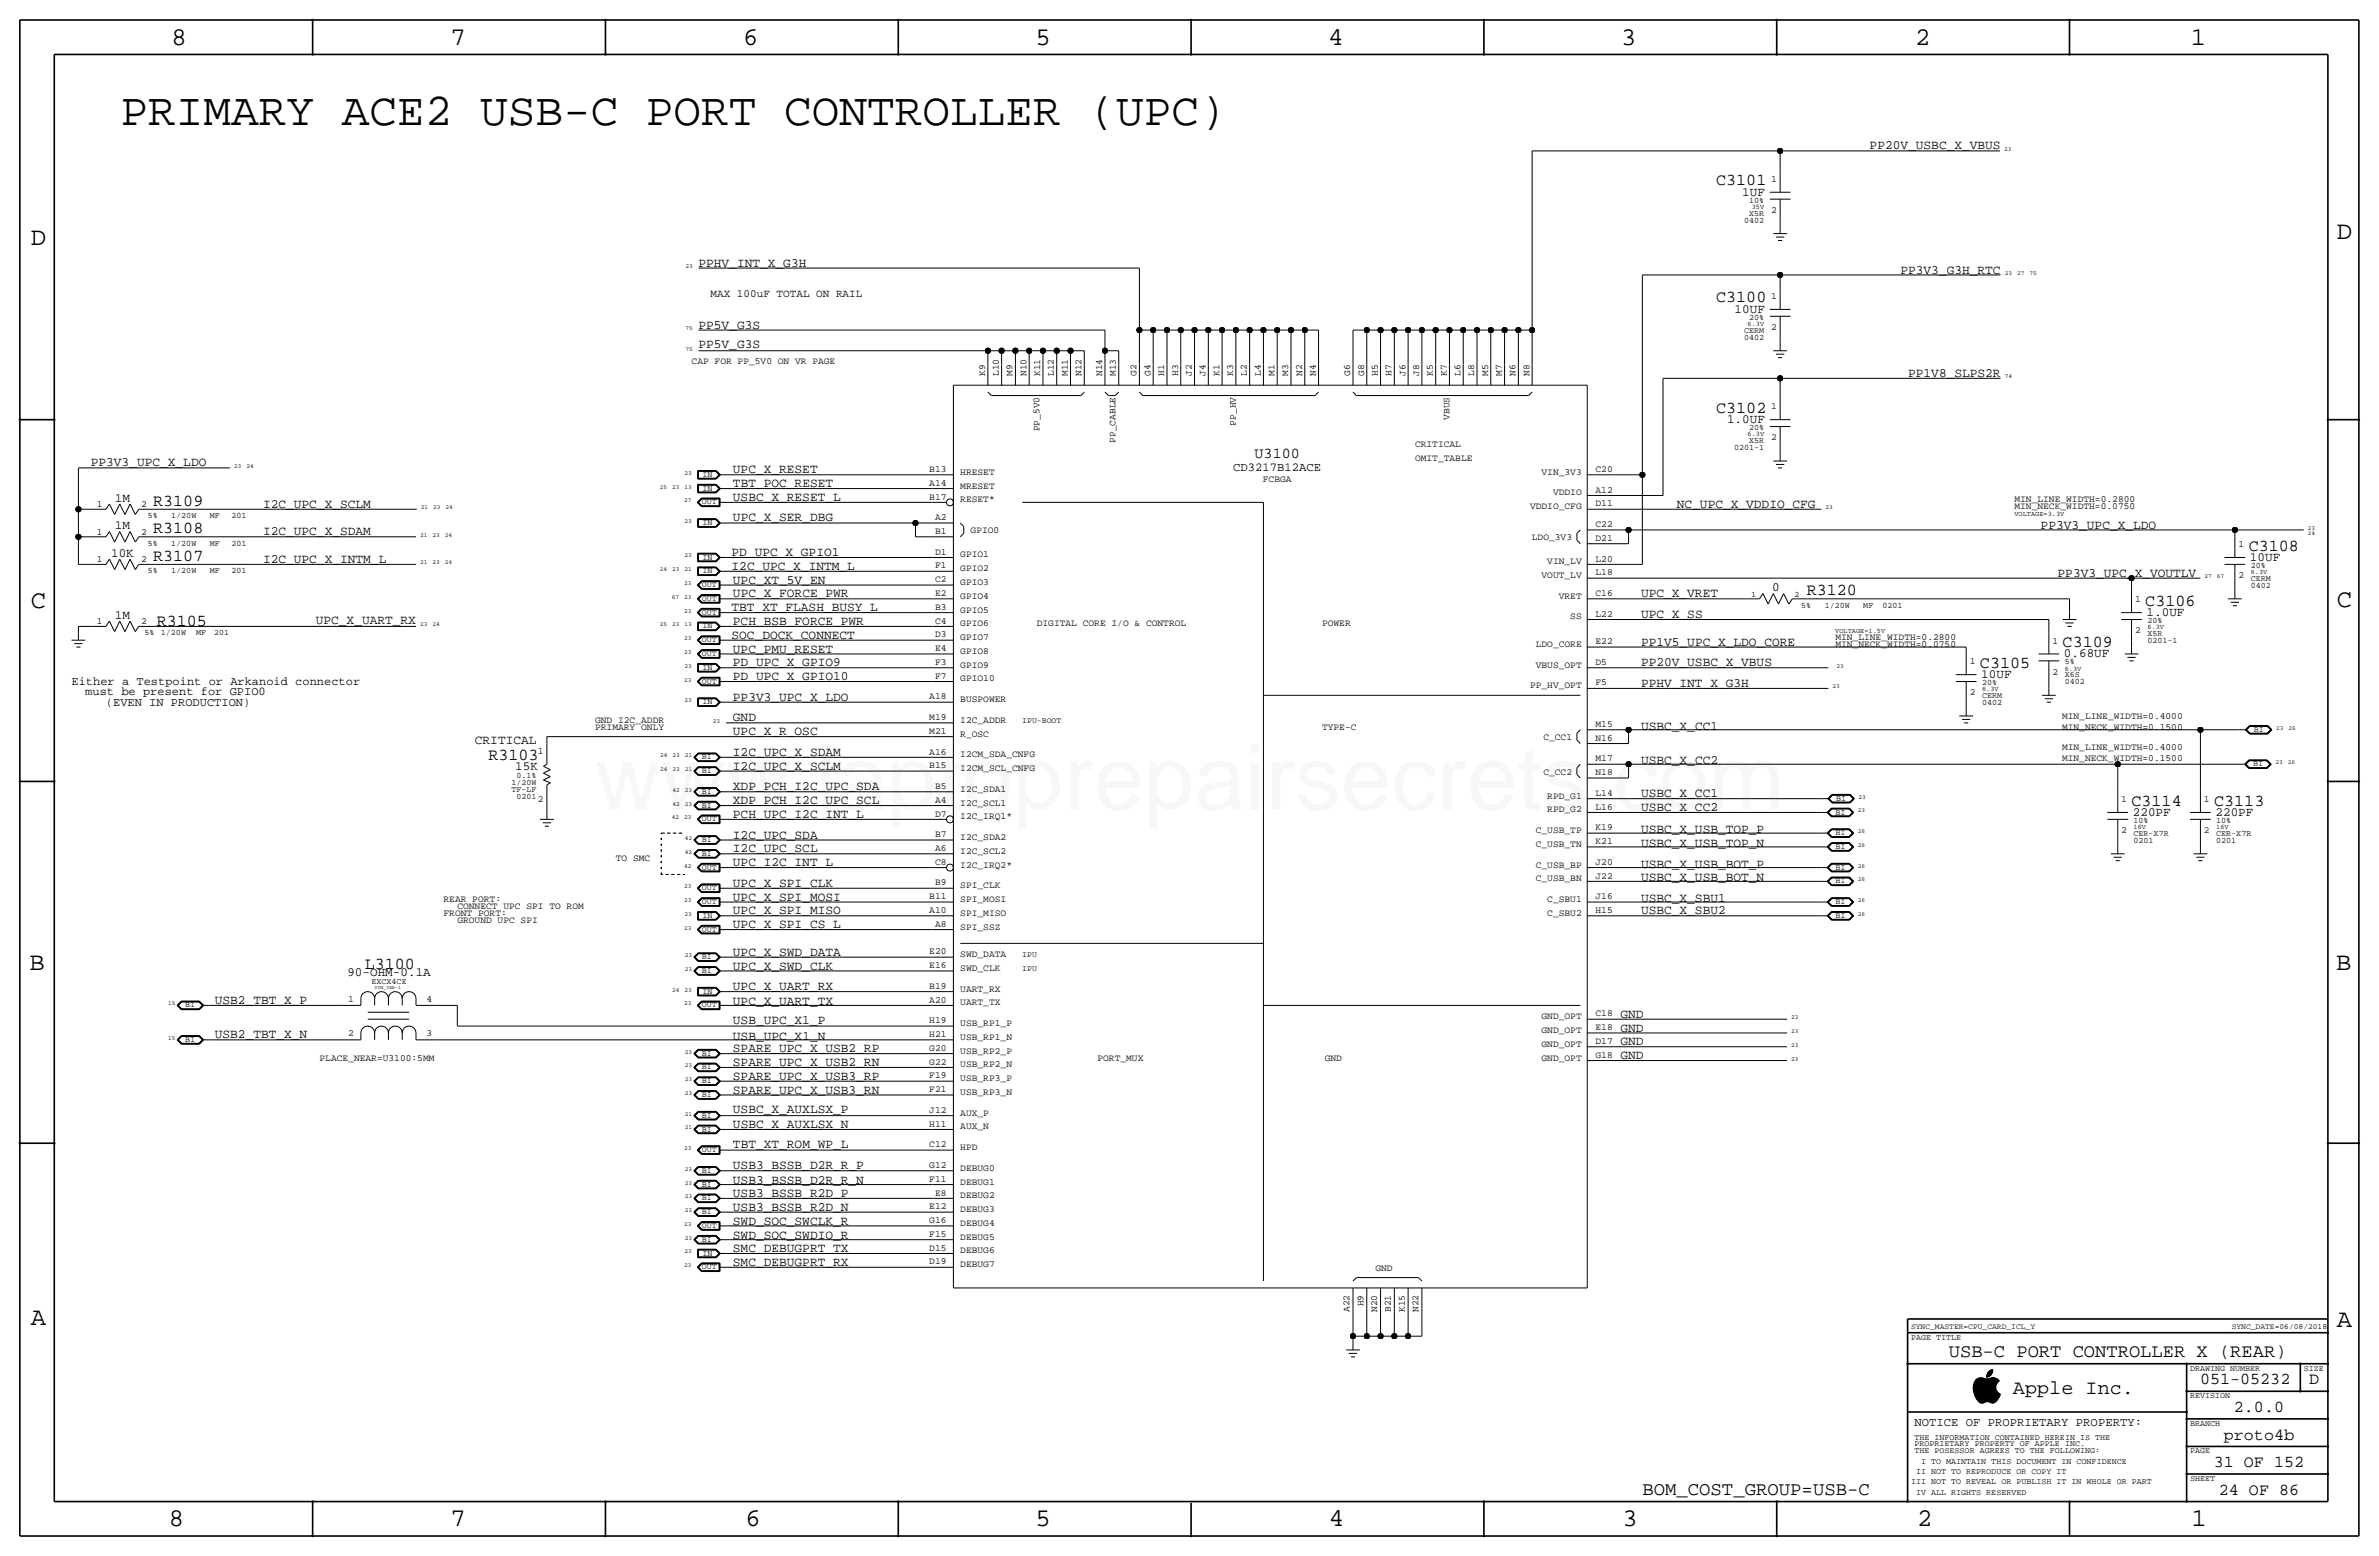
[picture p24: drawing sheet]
<svg xmlns="http://www.w3.org/2000/svg" width="877mm" height="574mm" viewBox="0 0 877 574" stroke-linecap="round" stroke-linejoin="round" font-family="sans-serif">
<defs><g id="words">
<text font-size="33.5" fill="#f00" x="219.3" y="298.4">www.laptoprepairsecrets.com</text>
<text font-size="17" x="44.4" y="46.2">PRIMARY ACE2 USB-C PORT CONTROLLER (UPC)</text>
<g font-size="9.4">
<text x="63.2" y="16.5">8</text>
<text x="166.1" y="16.5">7</text>
<text x="274" y="16.5">6</text>
<text x="381.7" y="16.5">5</text>
<text x="489.7" y="16.5">4</text>
<text x="597.6" y="16.5">3</text>
<text x="706.1" y="16.5">2</text>
<text x="807.7" y="16.5">1</text>
<text x="861.5" y="88.1">D</text>
<text x="11.4" y="90.4">D</text>
<text x="11.4" y="224.3">C</text>
<text x="861.5" y="223.8">C</text>
<text x="10.9" y="357.6">B</text>
<text x="861.3" y="357.4">B</text>
<text x="11.4" y="488.4">A</text>
<text x="861.5" y="489.2">A</text>
<text x="62.2" y="562.6">8</text>
<text x="166.1" y="562.6">7</text>
<text x="274.8" y="562.6">6</text>
<text x="381.7" y="562.6">5</text>
<text x="489.9" y="562.6">4</text>
<text x="598.1" y="562.6">3</text>
<text x="706.8" y="562.6">2</text>
<text x="807.9" y="562.6">1</text>
</g>
<text font-size="7.4" x="742.1" y="513.9">Apple Inc.</text>
<text font-size="7" x="605.5" y="550.9">BOM_COST_GROUP=USB-C</text>
<text font-size="6.9" x="718.5" y="500.1">USB-C PORT CONTROLLER X (REAR)</text>
<g font-size="6.2">
<text x="632.7" y="68.3">C3101</text>
<text x="632.7" y="111.5">C3100</text>
<text x="632.7" y="152.1">C3102</text>
<text x="56.5" y="186.4">R3109</text>
<text x="56.5" y="196.6">R3108</text>
<text x="829" y="202.9">C3108</text>
<text x="56.5" y="206.7">R3107</text>
<text x="666.1" y="219.4">R3120</text>
<text x="790.9" y="223.3">C3106</text>
<text x="57.8" y="230.9">R3105</text>
<text x="760.4" y="238.5">C3109</text>
<text x="730" y="246.1">C3105</text>
<text x="180.1" y="280.2">R3103</text>
<text x="785.8" y="296.9">C3114</text>
<text x="816.3" y="296.9">C3113</text>
<text x="134.5" y="357.1">L3100</text>
<text x="811.1" y="510.3">051-05232</text>
<text x="851.3" y="510.3">D</text>
<text x="823.6" y="520.4">2.0.0</text>
<text x="819.9" y="530.6">proto4b</text>
<text x="816.2" y="540.8">31 OF 152</text>
<text x="818" y="550.9">24 OF 86</text>
</g>
<text font-size="5.6" x="462.5" y="168.7">U3100</text>
<g font-size="4.7">
<text x="689.3" y="55.1">PP20V_USBC_X_VBUS</text>
<text x="642.3" y="72.1">1UF</text>
<text x="257.5" y="98.3">PPHV_INT_X_G3H</text>
<text x="700.6" y="100.8">PP3V3_G3H_RTC</text>
<text x="639.5" y="115.3">10UF</text>
<text x="257.5" y="121.1">PP5V_G3S</text>
<text x="257.5" y="128.4">PP5V_G3S</text>
<text x="703.5" y="138.9">PP1V8_SLPS2R</text>
<text x="636.7" y="156">1.0UF</text>
<text x="33.5" y="171.9">PP3V3_UPC_X_LDO</text>
<text x="270.2" y="174.5">UPC_X_RESET</text>
<text x="270.2" y="179.6">TBT_POC_RESET</text>
<text x="42.4" y="184.9">1M</text>
<text x="270.2" y="184.6">USBC_X_RESET_L</text>
<text x="97" y="187.2">I2C_UPC_X_SCLM</text>
<text x="618.2" y="187.2">NC_UPC_X_VDDIO_CFG</text>
<text x="42.4" y="195.1">1M</text>
<text x="97" y="197.3">I2C_UPC_X_SDAM</text>
<text x="270.2" y="192">UPC_X_SER_DBG</text>
<text x="752.3" y="194.8">PP3V3_UPC_X_LDO</text>
<text x="41" y="205.2">10K</text>
<text x="97" y="207.5">I2C_UPC_X_INTM_L</text>
<text x="269.7" y="205">PD_UPC_X_GPIO1</text>
<text x="829.5" y="206.8">10UF</text>
<text x="269.7" y="210">I2C_UPC_X_INTM_L</text>
<text x="270.2" y="215.1">UPC_XT_5V_EN</text>
<text x="758.6" y="212.6">PP3V3_UPC_X_VOUTLV</text>
<text x="270.2" y="220.2">UPC_X_FORCE_PWR</text>
<text x="605" y="220.2">UPC_X_VRET</text>
<text x="653.3" y="217.9">0</text>
<text x="269.7" y="225.3">TBT_XT_FLASH_BUSY_L</text>
<text x="605" y="227.8">UPC_X_SS</text>
<text x="791.4" y="227.1">1.0UF</text>
<text x="42.4" y="228.1">1M</text>
<text x="116.4" y="230.1">UPC_X_UART_RX</text>
<text x="270.2" y="230.4">PCH_BSB_FORCE_PWR</text>
<text x="269.7" y="235.4">SOC_DOCK_CONNECT</text>
<text x="605" y="238">PP1V5_UPC_X_LDO_CORE</text>
<text x="270.2" y="240.5">UPC_PMU_RESET</text>
<text x="270.2" y="245.6">PD_UPC_X_GPIO9</text>
<text x="605" y="245.6">PP20V_USBC_X_VBUS</text>
<text x="760.9" y="242.3">0.68UF</text>
<text x="270.2" y="250.7">PD_UPC_X_GPIO10</text>
<text x="730.4" y="249.9">10UF</text>
<text x="605" y="253.2">PPHV_INT_X_G3H</text>
<text x="270.2" y="258.3">PP3V3_UPC_X_LDO</text>
<text x="270.2" y="265.9">GND</text>
<text x="605" y="269.2">USBC_X_CC1</text>
<text x="175.1" y="274.1">CRITICAL</text>
<text x="270.2" y="271">UPC_X_R_OSC</text>
<text x="270.2" y="278.6">I2C_UPC_X_SDAM</text>
<text x="605" y="281.6">USBC_X_CC2</text>
<text x="189.9" y="284">15K</text>
<text x="270.2" y="283.7">I2C_UPC_X_SCLM</text>
<text x="270.2" y="291.3">XDP_PCH_I2C_UPC_SDA</text>
<text x="605" y="293.8">USBC_X_CC1</text>
<text x="270.2" y="296.4">XDP_PCH_I2C_UPC_SCL</text>
<text x="605" y="299.1">USBC_X_CC2</text>
<text x="270.2" y="301.5">PCH_UPC_I2C_INT_L</text>
<text x="786.3" y="300.7">220PF</text>
<text x="816.8" y="300.7">220PF</text>
<text x="270.2" y="309.1">I2C_UPC_SDA</text>
<text x="605" y="307.1">USBC_X_USB_TOP_P</text>
<text x="270.2" y="314.2">I2C_UPC_SCL</text>
<text x="605" y="312.2">USBC_X_USB_TOP_N</text>
<text x="270.2" y="319.3">UPC_I2C_INT_L</text>
<text x="605" y="319.8">USBC_X_USB_BOT_P</text>
<text x="270.2" y="326.9">UPC_X_SPI_CLK</text>
<text x="605" y="324.9">USBC_X_USB_BOT_N</text>
<text x="270.2" y="332">UPC_X_SPI_MOSI</text>
<text x="605" y="332.3">USBC_X_SBU1</text>
<text x="270.2" y="337">UPC_X_SPI_MISO</text>
<text x="605" y="337">USBC_X_SBU2</text>
<text x="270.2" y="342.1">UPC_X_SPI_CS_L</text>
<text x="270.2" y="352.3">UPC_X_SWD_DATA</text>
<text x="128.1" y="359.9">90-OHM-0.1A</text>
<text x="270.2" y="357.4">UPC_X_SWD_CLK</text>
<text x="270.2" y="365">UPC_X_UART_RX</text>
<text x="79.2" y="370.1">USB2_TBT_X_P</text>
<text x="270.2" y="370.3">UPC_X_UART_TX</text>
<text x="270.2" y="377.4">USB_UPC_X1_P</text>
<text x="597.4" y="375.2">GND</text>
<text x="79.2" y="382.8">USB2_TBT_X_N</text>
<text x="270.2" y="383.2">USB_UPC_X1_N</text>
<text x="597.4" y="380.2">GND</text>
<text x="270.2" y="387.9">SPARE_UPC_X_USB2_RP</text>
<text x="597.4" y="385.3">GND</text>
<text x="270.2" y="392.9">SPARE_UPC_X_USB2_RN</text>
<text x="597.4" y="390.4">GND</text>
<text x="270.2" y="398">SPARE_UPC_X_USB3_RP</text>
<text x="270.2" y="403.1">SPARE_UPC_X_USB3_RN</text>
<text x="270.2" y="410.4">USBC_X_AUXLSX_P</text>
<text x="270.2" y="415.8">USBC_X_AUXLSX_N</text>
<text x="270.2" y="423.2">TBT_XT_ROM_WP_L</text>
<text x="270.2" y="431">USB3_BSSB_D2R_R_P</text>
<text x="270.2" y="436.4">USB3_BSSB_D2R_R_N</text>
<text x="270.2" y="441.2">USB3_BSSB_R2D_P</text>
<text x="270.2" y="446.3">USB3_BSSB_R2D_N</text>
<text x="270.2" y="451.4">SWD_SOC_SWCLK_R</text>
<text x="270.2" y="461.5">SMC_DEBUGPRT_TX</text>
<text x="270.2" y="456.7">SWD_SOC_SWDIO_R</text>
<text x="270.2" y="466.6">SMC_DEBUGPRT_RX</text>
</g>
<g font-size="4.5">
<text x="454.6" y="173.7">CD3217B12ACE</text>
<text x="705.8" y="525.5">NOTICE OF PROPRIETARY PROPERTY:</text>
</g>
<g font-size="4.4">
<text x="26.4" y="252.5">Either a Testpoint or Arkanoid connector</text>
<text x="31.4" y="256.3">must be present for GPIO0</text>
<text x="39.1" y="260.1">(EVEN IN PRODUCTION)</text>
</g>
<text font-size="4.1" x="261.9" y="109.5">MAX 100uF TOTAL ON RAIL</text>
<g font-size="3.5">
<text x="652.9" y="67">1</text>
<text x="652.9" y="78.5">2</text>
<text x="652.9" y="110.2">1</text>
<text x="652.9" y="121.6">2</text>
<text x="255" y="134.3">CAP FOR PP_5V0 ON VR PAGE</text>
<text x="363.2" y="138.7" transform="rotate(-90 363.2 138.7)">K9</text>
<text x="368.2" y="138.7" transform="rotate(-90 368.2 138.7)">L10</text>
<text x="373.3" y="138.7" transform="rotate(-90 373.3 138.7)">M9</text>
<text x="378.4" y="138.7" transform="rotate(-90 378.4 138.7)">N10</text>
<text x="383.5" y="138.7" transform="rotate(-90 383.5 138.7)">K11</text>
<text x="388.6" y="138.7" transform="rotate(-90 388.6 138.7)">L12</text>
<text x="393.6" y="138.7" transform="rotate(-90 393.6 138.7)">M11</text>
<text x="398.7" y="138.7" transform="rotate(-90 398.7 138.7)">N12</text>
<text x="406.3" y="138.7" transform="rotate(-90 406.3 138.7)">N14</text>
<text x="411.4" y="138.7" transform="rotate(-90 411.4 138.7)">M13</text>
<text x="419" y="138.7" transform="rotate(-90 419 138.7)">G2</text>
<text x="424.1" y="138.7" transform="rotate(-90 424.1 138.7)">G4</text>
<text x="429.2" y="138.7" transform="rotate(-90 429.2 138.7)">H1</text>
<text x="434.3" y="138.7" transform="rotate(-90 434.3 138.7)">H3</text>
<text x="439.4" y="138.7" transform="rotate(-90 439.4 138.7)">J2</text>
<text x="444.5" y="138.7" transform="rotate(-90 444.5 138.7)">J4</text>
<text x="449.5" y="138.7" transform="rotate(-90 449.5 138.7)">K1</text>
<text x="454.6" y="138.7" transform="rotate(-90 454.6 138.7)">K3</text>
<text x="459.7" y="138.7" transform="rotate(-90 459.7 138.7)">L2</text>
<text x="464.8" y="138.7" transform="rotate(-90 464.8 138.7)">L4</text>
<text x="469.9" y="138.7" transform="rotate(-90 469.9 138.7)">M1</text>
<text x="474.9" y="138.7" transform="rotate(-90 474.9 138.7)">M3</text>
<text x="480" y="138.7" transform="rotate(-90 480 138.7)">N2</text>
<text x="485.1" y="138.7" transform="rotate(-90 485.1 138.7)">N4</text>
<text x="497.8" y="138.7" transform="rotate(-90 497.8 138.7)">G6</text>
<text x="502.9" y="138.7" transform="rotate(-90 502.9 138.7)">G8</text>
<text x="508" y="138.7" transform="rotate(-90 508 138.7)">H5</text>
<text x="513" y="138.7" transform="rotate(-90 513 138.7)">H7</text>
<text x="518.1" y="138.7" transform="rotate(-90 518.1 138.7)">J6</text>
<text x="523.2" y="138.7" transform="rotate(-90 523.2 138.7)">J8</text>
<text x="528.3" y="138.7" transform="rotate(-90 528.3 138.7)">K5</text>
<text x="533.4" y="138.7" transform="rotate(-90 533.4 138.7)">K7</text>
<text x="538.4" y="138.7" transform="rotate(-90 538.4 138.7)">L6</text>
<text x="543.5" y="138.7" transform="rotate(-90 543.5 138.7)">L8</text>
<text x="548.6" y="138.7" transform="rotate(-90 548.6 138.7)">M5</text>
<text x="553.7" y="138.7" transform="rotate(-90 553.7 138.7)">M7</text>
<text x="558.8" y="138.7" transform="rotate(-90 558.8 138.7)">N6</text>
<text x="563.9" y="138.7" transform="rotate(-90 563.9 138.7)">N8</text>
<text x="534.4" y="154.8" transform="rotate(-90 534.4 154.8)">VBUS</text>
<text x="652.9" y="150.9">1</text>
<text x="383.2" y="159" transform="rotate(-90 383.2 159)">PP_5V0</text>
<text x="455.6" y="156.9" transform="rotate(-90 455.6 156.9)">PP_HV</text>
<text x="411.2" y="163.3" transform="rotate(-90 411.2 163.3)">PP_CABLE</text>
<text x="521.7" y="164.8">CRITICAL</text>
<text x="652.9" y="162.3">2</text>
<text x="342.6" y="174">B13</text>
<text x="521.7" y="169.9">OMIT_TABLE</text>
<text x="588.2" y="174">C20</text>
<text x="342.6" y="179.1">A14</text>
<text x="354" y="175">HRESET</text>
<text x="465.6" y="177.5">FCBGA</text>
<text x="568.3" y="175">VIN_3V3</text>
<text x="342.6" y="184.1">B17</text>
<text x="354" y="185.2">RESET*</text>
<text x="354" y="180.1">MRESET</text>
<text x="572.6" y="182.6">VDDIO</text>
<text x="588.2" y="181.6">A12</text>
<text x="742.7" y="185.2">MIN_LINE_WIDTH=0.2800</text>
<text x="35.7" y="186.9">1</text>
<text x="52" y="186.9">2</text>
<text x="344.7" y="191.7">A2</text>
<text x="564.1" y="187.7">VDDIO_CFG</text>
<text x="588.2" y="186.7">D11</text>
<text x="742.7" y="187.7">MIN_NECK_WIDTH=0.0750</text>
<text x="35.7" y="197.1">1</text>
<text x="52" y="197.1">2</text>
<text x="344.7" y="196.8">B1</text>
<text x="357.9" y="196.6">GPIO0</text>
<text x="588.2" y="194.3">C22</text>
<text x="564.8" y="199.1">LDO_3V3</text>
<text x="588.2" y="199.4">D21</text>
<text x="825.2" y="201.7">1</text>
<text x="35.7" y="207.2">1</text>
<text x="52" y="207.2">2</text>
<text x="344.7" y="209.5">F1</text>
<text x="344.7" y="204.4">D1</text>
<text x="354" y="205.5">GPIO1</text>
<text x="570.4" y="208">VIN_LV</text>
<text x="588.2" y="207">L20</text>
<text x="344.7" y="214.6">C2</text>
<text x="354" y="210.6">GPIO2</text>
<text x="354" y="215.6">GPIO3</text>
<text x="568.3" y="213.1">VOUT_LV</text>
<text x="588.2" y="212.1">L18</text>
<text x="825.2" y="213.1">2</text>
<text x="344.7" y="219.7">E2</text>
<text x="354" y="220.7">GPIO4</text>
<text x="574.7" y="220.7">VRET</text>
<text x="588.2" y="219.7">C16</text>
<text x="787.1" y="222">1</text>
<text x="344.7" y="224.8">B3</text>
<text x="354" y="225.8">GPIO5</text>
<text x="588.2" y="227.3">L22</text>
<text x="35.7" y="230.1">1</text>
<text x="52" y="230.1">2</text>
<text x="344.7" y="229.8">C4</text>
<text x="354" y="230.9">GPIO6</text>
<text x="382.2" y="230.9">DIGITAL CORE I/O &amp; CONTROL</text>
<text x="487.4" y="230.9">POWER</text>
<text x="578.9" y="228.3">SS</text>
<text x="787.1" y="233.4">2</text>
<text x="344.7" y="234.9">D3</text>
<text x="354" y="235.9">GPIO7</text>
<text x="566.2" y="238.4">LDO_CORE</text>
<text x="588.2" y="237.4">E22</text>
<text x="676.6" y="238.5">MIN_NECK_WIDTH=0.0750</text>
<text x="676.6" y="236">MIN_LINE_WIDTH=0.2800</text>
<text x="756.6" y="237.2">1</text>
<text x="344.7" y="245.1">F3</text>
<text x="344.7" y="240">E4</text>
<text x="354" y="241">GPIO8</text>
<text x="588.2" y="245">D5</text>
<text x="726.2" y="244.8">1</text>
<text x="344.7" y="250.2">F7</text>
<text x="354" y="246.1">GPIO9</text>
<text x="354" y="251.2">GPIO10</text>
<text x="566.2" y="246.1">VBUS_OPT</text>
<text x="756.6" y="248.7">2</text>
<text x="342.6" y="257.8">A18</text>
<text x="564.1" y="253.7">PP_HV_OPT</text>
<text x="588.2" y="252.7">F5</text>
<text x="726.2" y="256.3">2</text>
<text x="354" y="258.8">BUSPOWER</text>
<text x="219.4" y="266.4">GND I2C_ADDR</text>
<text x="219.4" y="269">PRIMARY ONLY</text>
<text x="342.6" y="265.4">M19</text>
<text x="354" y="266.4">I2C_ADDR</text>
<text x="487.4" y="269">TYPE-C</text>
<text x="588.2" y="267.9">M15</text>
<text x="760.2" y="269">MIN_NECK_WIDTH=0.1500</text>
<text x="760.2" y="265.2">MIN_LINE_WIDTH=0.4000</text>
<text x="342.6" y="270.5">M21</text>
<text x="354" y="271.5">R_OSC</text>
<text x="569" y="272.8">C_CC1</text>
<text x="588.2" y="273">N16</text>
<text x="198.2" y="277.9">1</text>
<text x="342.6" y="278.1">A16</text>
<text x="354" y="279.1">I2CM_SDA_CNFG</text>
<text x="588.2" y="280.6">M17</text>
<text x="760.2" y="280.4">MIN_NECK_WIDTH=0.1500</text>
<text x="760.2" y="276.6">MIN_LINE_WIDTH=0.4000</text>
<text x="342.6" y="283.2">B15</text>
<text x="354" y="284.2">I2CM_SCL_CNFG</text>
<text x="569" y="285.5">C_CC2</text>
<text x="588.2" y="285.7">N18</text>
<text x="344.7" y="290.8">B5</text>
<text x="354" y="291.8">I2C_SDA1</text>
<text x="588.2" y="293.4">L14</text>
<text x="198.2" y="295.6">2</text>
<text x="344.7" y="295.9">A4</text>
<text x="354" y="296.9">I2C_SCL1</text>
<text x="570.4" y="294.4">RPD_G1</text>
<text x="570.4" y="299.5">RPD_G2</text>
<text x="588.2" y="298.4">L16</text>
<text x="782" y="295.6">1</text>
<text x="812.5" y="295.6">1</text>
<text x="344.7" y="301">D7</text>
<text x="354" y="302">I2C_IRQ1*</text>
<text x="344.7" y="308.6">B7</text>
<text x="354" y="309.6">I2C_SDA2</text>
<text x="566.2" y="307.1">C_USB_TP</text>
<text x="588.2" y="306">K19</text>
<text x="588.2" y="311.1">K21</text>
<text x="782" y="307.1">2</text>
<text x="812.5" y="307.1">2</text>
<text x="227" y="317.2">TO SMC</text>
<text x="344.7" y="313.7">A6</text>
<text x="354" y="314.7">I2C_SCL2</text>
<text x="566.2" y="312.2">C_USB_TN</text>
<text x="344.7" y="318.8">C8</text>
<text x="354" y="319.8">I2C_IRQ2*</text>
<text x="566.2" y="319.8">C_USB_BP</text>
<text x="588.2" y="318.8">J20</text>
<text x="588.2" y="323.8">J22</text>
<text x="344.7" y="326.4">B9</text>
<text x="354" y="327.4">SPI_CLK</text>
<text x="566.2" y="324.9">C_USB_BN</text>
<text x="163.5" y="332.5">REAR PORT:</text>
<text x="168.6" y="335">CONNECT UPC SPI TO ROM</text>
<text x="342.6" y="331.5">B11</text>
<text x="354" y="332.5">SPI_MOSI</text>
<text x="570.4" y="332.5">C_SBU1</text>
<text x="588.2" y="331.5">J16</text>
<text x="163.5" y="337.6">FRONT PORT:</text>
<text x="168.6" y="340.1">GROUND UPC SPI</text>
<text x="342.6" y="336.5">A10</text>
<text x="344.7" y="341.6">A8</text>
<text x="354" y="337.6">SPI_MISO</text>
<text x="570.4" y="337.6">C_SBU2</text>
<text x="588.2" y="336.5">H15</text>
<text x="354" y="342.6">SPI_SSZ</text>
<text x="342.6" y="351.8">E20</text>
<text x="354" y="352.8">SWD_DATA</text>
<text x="342.6" y="356.9">E16</text>
<text x="354" y="357.9">SWD_CLK</text>
<text x="342.6" y="364.5">B19</text>
<text x="354" y="365.5">UART_RX</text>
<text x="128.4" y="369.3">1</text>
<text x="157.2" y="369.3">4</text>
<text x="342.6" y="369.6">A20</text>
<text x="354" y="370.6">UART_TX</text>
<text x="342.6" y="377.2">H19</text>
<text x="568.3" y="375.7">GND_OPT</text>
<text x="588.2" y="374.6">C18</text>
<text x="128.4" y="382">2</text>
<text x="157.2" y="382">3</text>
<text x="342.6" y="382.3">H21</text>
<text x="354" y="383.3">USB_RP1_N</text>
<text x="354" y="378.2">USB_RP1_P</text>
<text x="568.3" y="380.7">GND_OPT</text>
<text x="588.2" y="379.7">E18</text>
<text x="342.6" y="387.3">G20</text>
<text x="354" y="388.4">USB_RP2_P</text>
<text x="568.3" y="385.8">GND_OPT</text>
<text x="588.2" y="389.9">G18</text>
<text x="588.2" y="384.8">D17</text>
<text x="117.8" y="390.9">PLACE_NEAR=U3100:5MM</text>
<text x="342.6" y="392.4">G22</text>
<text x="354" y="393.4">USB_RP2_N</text>
<text x="404.6" y="390.9">PORT_MUX</text>
<text x="488.4" y="390.9">GND</text>
<text x="568.3" y="390.9">GND_OPT</text>
<text x="342.6" y="397.5">F19</text>
<text x="354" y="398.5">USB_RP3_P</text>
<text x="342.6" y="402.6">F21</text>
<text x="354" y="403.6">USB_RP3_N</text>
<text x="342.6" y="410.2">J12</text>
<text x="354" y="411.2">AUX_P</text>
<text x="342.6" y="415.3">H11</text>
<text x="354" y="416.3">AUX_N</text>
<text x="342.6" y="422.9">C12</text>
<text x="354" y="423.9">HPD</text>
<text x="342.6" y="430.5">G12</text>
<text x="354" y="431.5">DEBUG0</text>
<text x="342.6" y="435.6">F11</text>
<text x="354" y="436.6">DEBUG1</text>
<text x="344.7" y="440.7">E8</text>
<text x="354" y="441.7">DEBUG2</text>
<text x="342.6" y="445.8">E12</text>
<text x="354" y="446.8">DEBUG3</text>
<text x="342.6" y="455.9">F15</text>
<text x="342.6" y="450.8">G16</text>
<text x="354" y="451.9">DEBUG4</text>
<text x="342.6" y="461">D15</text>
<text x="354" y="456.9">DEBUG5</text>
<text x="342.6" y="466.1">D19</text>
<text x="354" y="462">DEBUG6</text>
<text x="354" y="467.1">DEBUG7</text>
<text x="507.1" y="468.4">GND</text>
<text x="497.5" y="483.6" transform="rotate(-90 497.5 483.6)">A22</text>
<text x="502.6" y="481.5" transform="rotate(-90 502.6 481.5)">H9</text>
<text x="507.7" y="483.6" transform="rotate(-90 507.7 483.6)">N20</text>
<text x="512.8" y="483.6" transform="rotate(-90 512.8 483.6)">B21</text>
<text x="517.9" y="483.6" transform="rotate(-90 517.9 483.6)">K15</text>
<text x="523" y="483.6" transform="rotate(-90 523 483.6)">N22</text>
</g>
<g font-size="3.1">
<text x="644.9" y="74.7">10%</text>
<text x="643" y="82">0402</text>
<text x="644.9" y="79.5">X5R</text>
<text x="644.9" y="117.9">20%</text>
<text x="643" y="125.2">0402</text>
<text x="643" y="122.7">CERM</text>
<text x="644.9" y="158.5">20%</text>
<text x="639.3" y="165.9">0201-1</text>
<text x="644.9" y="163.3">X5R</text>
<text x="259" y="175.8">IN</text>
<text x="258.8" y="185.9">OUT</text>
<text x="259" y="180.8">IN</text>
<text x="54.5" y="191">5%</text>
<text x="63.1" y="191">1/20W</text>
<text x="77.3" y="191">MF</text>
<text x="85.3" y="191">201</text>
<text x="259" y="193.5">IN</text>
<text x="54.5" y="201.2">5%</text>
<text x="63.1" y="201.2">1/20W</text>
<text x="77.3" y="201.2">MF</text>
<text x="85.3" y="201.2">201</text>
<text x="259" y="206.2">IN</text>
<text x="829.8" y="209.3">20%</text>
<text x="54.5" y="211.3">5%</text>
<text x="63.1" y="211.3">1/20W</text>
<text x="77.3" y="211.3">MF</text>
<text x="85.3" y="211.3">201</text>
<text x="259" y="211.3">IN</text>
<text x="829.8" y="214.1">CERM</text>
<text x="258.8" y="221.5">OUT</text>
<text x="258.8" y="216.4">OUT</text>
<text x="645.5" y="220">1</text>
<text x="661.6" y="220">2</text>
<text x="829.8" y="216.7">0402</text>
<text x="258.8" y="226.6">OUT</text>
<text x="664.1" y="224">5%</text>
<text x="672.7" y="224">1/20W</text>
<text x="686.9" y="224">MF</text>
<text x="694" y="224">0201</text>
<text x="259" y="231.6">IN</text>
<text x="791.7" y="229.6">20%</text>
<text x="53.2" y="234.2">5%</text>
<text x="59.3" y="234.2">1/20W</text>
<text x="72.3" y="234.2">MF</text>
<text x="79" y="234.2">201</text>
<text x="258.8" y="236.7">OUT</text>
<text x="791.7" y="234.4">X5R</text>
<text x="791.7" y="237">0201-1</text>
<text x="258.8" y="241.8">OUT</text>
<text x="761.2" y="244.9">5%</text>
<text x="258.8" y="252">OUT</text>
<text x="259" y="246.9">IN</text>
<text x="761.2" y="249.7">X6S</text>
<text x="730.7" y="252.5">20%</text>
<text x="730.7" y="257.3">CERM</text>
<text x="761.2" y="252.2">0402</text>
<text x="259" y="259.6">IN</text>
<text x="730.7" y="259.8">0402</text>
<text x="830.9" y="269.7">BI</text>
<text x="258.8" y="279.9">BI</text>
<text x="190.4" y="286.8">0.1%</text>
<text x="258.8" y="285">BI</text>
<text x="830.6" y="282.4">BI</text>
<text x="188.6" y="291.8">TF-LF</text>
<text x="188.6" y="289.3">1/20W</text>
<text x="258.8" y="292.6">BI</text>
<text x="190.4" y="294.4">0201</text>
<text x="258.8" y="297.7">BI</text>
<text x="677" y="295.1">BI</text>
<text x="258.8" y="302.8">OUT</text>
<text x="676.7" y="300.2">BI</text>
<text x="786.6" y="303.3">10%</text>
<text x="817.1" y="303.3">10%</text>
<text x="258.8" y="310.4">BI</text>
<text x="676.7" y="307.8">BI</text>
<text x="786.6" y="308.1">CER-X7R</text>
<text x="786.6" y="310.6">0201</text>
<text x="817.1" y="310.6">0201</text>
<text x="817.1" y="308.1">CER-X7R</text>
<text x="258.8" y="315.5">BI</text>
<text x="676.7" y="312.9">BI</text>
<text x="258.8" y="320.5">OUT</text>
<text x="676.7" y="320.5">BI</text>
<text x="258.8" y="328.2">OUT</text>
<text x="676.7" y="325.6">BI</text>
<text x="258.8" y="333.2">OUT</text>
<text x="676.7" y="333.2">BI</text>
<text x="259" y="338.3">IN</text>
<text x="676.7" y="338.3">BI</text>
<text x="258.8" y="343.4">OUT</text>
<text x="258.8" y="353.6">BI</text>
<text x="258.8" y="358.6">BI</text>
<text x="137" y="362.7">EXCX4CE</text>
<text x="68.3" y="371.3">BI</text>
<text x="258.8" y="371.3">OUT</text>
<text x="259" y="366.3">IN</text>
<text x="68.3" y="384">BI</text>
<text x="258.8" y="389.1">BI</text>
<text x="258.8" y="394.2">BI</text>
<text x="258.8" y="399.3">BI</text>
<text x="258.8" y="404.4">BI</text>
<text x="258.8" y="412">BI</text>
<text x="258.8" y="417.1">BI</text>
<text x="258.8" y="424.7">OUT</text>
<text x="258.8" y="437.4">BI</text>
<text x="258.8" y="432.3">BI</text>
<text x="258.8" y="442.5">BI</text>
<text x="258.8" y="447.5">BI</text>
<text x="258.8" y="452.6">OUT</text>
<text x="258.8" y="457.7">BI</text>
<text x="258.8" y="467.9">OUT</text>
<text x="259" y="462.8">IN</text>
<text x="704.5" y="493.8">PAGE TITLE</text>
<text x="807.4" y="505.2">DRAWING NUMBER</text>
<text x="849.3" y="505.2">SIZE</text>
<text x="807.4" y="515.4">REVISION</text>
<text x="807.4" y="525.5">BRANCH</text>
<text x="705.8" y="533.1">PROPRIETARY PROPERTY OF APPLE INC.</text>
<text x="705.8" y="530.6">THE INFORMATION CONTAINED HEREIN IS THE</text>
<text x="705.8" y="535.7">THE POSESSOR AGREES TO THE FOLLOWING:</text>
<text x="708.2" y="539.5">I TO MAINTAIN THIS DOCUMENT IN CONFIDENCE</text>
<text x="807.4" y="535.7">PAGE</text>
<text x="706.4" y="543.3">II NOT TO REPRODUCE OR COPY IT</text>
<text x="807.4" y="545.8">SHEET</text>
<text x="704.5" y="547.1">III NOT TO REVEAL OR PUBLISH IT IN WHOLE OR PART</text>
<text x="706.4" y="550.9">IV ALL RIGHTS RESERVED</text>
</g>
<g font-size="3">
<text x="376.9" y="266.4">IPU-BOOT</text>
<text x="376.9" y="352.8">IPU</text>
<text x="376.9" y="357.9">IPU</text>
</g>
<g font-size="2.9">
<text x="704.5" y="490">SYNC_MASTER=CPU_CARD_ICL_Y</text>
<text x="822.8" y="490">SYNC_DATE=06/08/2018</text>
</g>
<g font-size="2.6">
<text x="645.8" y="77">35V</text>
<text x="644.3" y="120.1">6.3V</text>
<text x="644.3" y="160.8">6.3V</text>
<text x="742.6" y="190.2">VOLTAGE=3.3V</text>
<text x="829.8" y="211.6">6.3V</text>
<text x="676.6" y="233.4">VOLTAGE=1.5V</text>
<text x="791.7" y="231.9">6.3V</text>
<text x="761.2" y="247.1">6.3V</text>
<text x="730.7" y="254.8">6.3V</text>
<text x="786.6" y="305.6">16V</text>
<text x="817.1" y="305.6">16V</text>
</g>
<g font-size="2.3">
<text x="738.8" y="55.6">23</text>
<text x="252.7" y="98.8">23</text>
<text x="739.1" y="101.3">23</text>
<text x="743.7" y="101.3">27</text>
<text x="748.2" y="101.3">75</text>
<text x="252.7" y="121.7">75</text>
<text x="252.7" y="129.3">75</text>
<text x="739.1" y="139.4">74</text>
<text x="86.3" y="172.5">23</text>
<text x="90.9" y="172.5">24</text>
<text x="252.4" y="175">23</text>
<text x="243.2" y="180.1">25</text>
<text x="247.8" y="180.1">23</text>
<text x="252.2" y="185.2">27</text>
<text x="252.4" y="180.1">13</text>
<text x="155.1" y="187.7">21</text>
<text x="159.7" y="187.7">23</text>
<text x="164.3" y="187.7">24</text>
<text x="673" y="187.7">23</text>
<text x="154.9" y="197.9">21</text>
<text x="159.5" y="197.9">23</text>
<text x="164" y="197.9">24</text>
<text x="252.4" y="192.8">23</text>
<text x="850.8" y="197.2">24</text>
<text x="850.8" y="195.3">23</text>
<text x="154.9" y="208">21</text>
<text x="159.5" y="208">23</text>
<text x="164" y="208">24</text>
<text x="252.4" y="205.5">23</text>
<text x="243.2" y="210.6">24</text>
<text x="247.8" y="210.6">23</text>
<text x="252.2" y="215.6">23</text>
<text x="252.4" y="210.6">21</text>
<text x="812.7" y="213.1">27</text>
<text x="817.3" y="213.1">67</text>
<text x="247.6" y="220.7">67</text>
<text x="252.2" y="220.7">23</text>
<text x="252.2" y="225.8">23</text>
<text x="154.9" y="230.9">23</text>
<text x="159.5" y="230.9">24</text>
<text x="243.2" y="230.9">25</text>
<text x="247.8" y="230.9">23</text>
<text x="252.4" y="230.9">13</text>
<text x="252.2" y="236">23</text>
<text x="252.2" y="241">23</text>
<text x="252.2" y="251.2">23</text>
<text x="252.4" y="246.1">23</text>
<text x="677.1" y="246.1">23</text>
<text x="675.6" y="253.7">23</text>
<text x="252.4" y="258.8">23</text>
<text x="262.8" y="266.4">23</text>
<text x="839.1" y="269">23</text>
<text x="843.7" y="269">26</text>
<text x="243.3" y="279.1">24</text>
<text x="247.9" y="279.1">23</text>
<text x="252.5" y="279.1">21</text>
<text x="838.9" y="281.7">23</text>
<text x="843.4" y="281.7">26</text>
<text x="243.3" y="284.2">24</text>
<text x="247.9" y="284.2">23</text>
<text x="252.5" y="284.2">21</text>
<text x="247.9" y="291.8">42</text>
<text x="252.5" y="291.8">23</text>
<text x="247.9" y="296.9">42</text>
<text x="252.5" y="296.9">23</text>
<text x="684.9" y="299.5">23</text>
<text x="685.2" y="294.4">23</text>
<text x="247.6" y="302">42</text>
<text x="252.2" y="302">23</text>
<text x="252.5" y="309.6">42</text>
<text x="684.9" y="307.1">26</text>
<text x="252.5" y="314.7">42</text>
<text x="684.9" y="312.2">26</text>
<text x="252.2" y="319.8">42</text>
<text x="684.9" y="319.8">26</text>
<text x="252.2" y="327.4">23</text>
<text x="684.9" y="324.9">26</text>
<text x="252.2" y="332.5">23</text>
<text x="684.9" y="332.5">26</text>
<text x="252.4" y="337.6">23</text>
<text x="684.9" y="337.6">26</text>
<text x="252.2" y="342.6">23</text>
<text x="252.5" y="352.8">23</text>
<text x="252.5" y="357.9">23</text>
<text x="247.8" y="365.5">24</text>
<text x="252.4" y="365.5">23</text>
<text x="62" y="370.6">15</text>
<text x="252.2" y="370.6">23</text>
<text x="660.3" y="375.7">23</text>
<text x="62" y="383.3">15</text>
<text x="660.3" y="380.7">23</text>
<text x="252.5" y="388.4">23</text>
<text x="660.3" y="385.8">23</text>
<text x="252.5" y="393.4">23</text>
<text x="660.3" y="390.9">23</text>
<text x="252.5" y="398.5">23</text>
<text x="252.5" y="403.6">23</text>
<text x="252.5" y="411.2">21</text>
<text x="252.5" y="416.3">21</text>
<text x="252.2" y="423.9">23</text>
<text x="252.5" y="431.5">23</text>
<text x="252.5" y="436.6">23</text>
<text x="252.5" y="441.7">23</text>
<text x="252.5" y="446.8">23</text>
<text x="252.2" y="451.9">23</text>
<text x="252.5" y="456.9">23</text>
<text x="252.2" y="467.1">23</text>
<text x="252.4" y="462">23</text>
</g>
<text font-size="1.8" x="138.1" y="364.5">SYM_VER-1</text>
</g></defs>
<g fill="none" stroke="#000" stroke-width=".37">
<path d="M564.8 55.6h91.5zM564.8 55.6v66.1zM656.3 55.6v7.6zM656.3 55.6h81zM652.5 70.9h7.6zM652.5 73.4h7.6zM656.3 63.2v7.7zM656.3 73.4v7.6zM257.5 98.8h162.6zM420.1 98.8v22.9zM653.7 86.1h5.1zM654.8 87.4h3z"/>
<path d="M655.5 88.6h1.5zM656.3 81v2.6zM656.3 83.6v2.5zM605.5 101.3h50.8zM605.5 101.3v73.7zM652.5 114h7.6zM652.5 116.6h7.6zM656.3 101.3v5.1zM656.3 106.4v7.6zM656.3 116.6v7.6zM656.3 101.3h81.3zM257.5 129.3h106.7z"/>
<path d="M257.5 121.7h149.9zM364.2 129.3h5.1zM364.2 129.3v5.1zM364.2 134.4v7.6zM369.3 129.3h5zM369.3 129.3v5.1zM369.3 134.4v7.6zM374.3 129.3h5.1zM374.3 129.3v5.1zM374.3 134.4v7.6zM379.4 129.3h5.1zM379.4 129.3v5.1z"/>
<path d="M379.4 134.4v7.6zM384.5 129.3v5.1zM384.5 134.4v7.6zM384.5 129.3h5.1zM389.6 129.3v5.1zM389.6 134.4v7.6zM389.6 129.3h5.1zM394.7 129.3h5zM394.7 129.3v5.1zM394.7 134.4v7.6zM399.7 129.3v5.1zM399.7 134.4v7.6z"/>
<path d="M407.4 121.7v7.6zM407.4 129.3v5.1zM407.4 129.3h5zM407.4 134.4v7.6zM412.4 129.3v5.1zM412.4 134.4v7.6zM420.1 121.7v12.7zM420.1 121.7h5zM420.1 134.4v7.6zM425.1 121.7v12.7zM425.1 134.4v7.6zM425.1 121.7h5.1z"/>
<path d="M430.2 121.7h5.1zM430.2 121.7v12.7zM430.2 134.4v7.6zM435.3 121.7v12.7zM435.3 121.7h5.1zM435.3 134.4v7.6zM440.4 121.7v12.7zM440.4 134.4v7.6zM440.4 121.7h5.1zM445.5 121.7v12.7zM445.5 121.7h5zM445.5 134.4v7.6z"/>
<path d="M450.5 121.7v12.7zM450.5 134.4v7.6zM450.5 121.7h5.1zM455.6 121.7h5.1zM455.6 121.7v12.7zM455.6 134.4v7.6zM460.7 121.7v12.7zM460.7 134.4v7.6zM460.7 121.7h5.1zM465.8 121.7v12.7zM465.8 121.7h5.1zM465.8 134.4v7.6z"/>
<path d="M470.9 121.7v12.7zM470.9 134.4v7.6zM470.9 121.7h5zM475.9 121.7v12.7zM475.9 134.4v7.6zM475.9 121.7h5.1zM481 121.7h5.1zM481 121.7v12.7zM481 134.4v7.6zM486.1 121.7v12.7zM486.1 134.4v7.6zM498.8 121.7h5.1z"/>
<path d="M498.8 121.7v12.7zM498.8 134.4v7.6zM503.9 121.7v12.7zM503.9 134.4v7.6zM503.9 121.7h5.1zM509 121.7v12.7zM509 134.4v7.6zM509 121.7h5zM514 121.7v12.7zM514 134.4v7.6zM514 121.7h5.1zM519.1 121.7h5.1z"/>
<path d="M519.1 121.7v12.7zM519.1 134.4v7.6zM524.2 121.7v12.7zM524.2 134.4v7.6zM524.2 121.7h5.1zM529.3 121.7v12.7zM529.3 134.4v7.6zM529.3 121.7h5.1zM534.4 121.7v12.7zM534.4 134.4v7.6zM534.4 121.7h5zM539.4 121.7v12.7z"/>
<path d="M539.4 134.4v7.6zM539.4 121.7h5.1zM544.5 121.7h5.1zM544.5 121.7v12.7zM544.5 134.4v7.6zM549.6 121.7v12.7zM549.6 134.4v7.6zM549.6 121.7h5.1zM554.7 121.7h5.1zM554.7 121.7v12.7zM554.7 134.4v7.6zM559.8 121.7h5z"/>
<path d="M559.8 121.7v12.7zM559.8 134.4v7.6zM564.8 121.7v12.7zM564.8 134.4v7.6zM613.1 139.4h43.2zM613.1 139.4v43.2zM653.7 129.3h5.1zM654.8 130.6h3zM655.5 131.8h1.5zM656.3 139.4v7.7zM656.3 124.2v2.5zM656.3 126.7v2.6z"/>
<path d="M656.3 139.4h81.3zM351.5 142v332.7zM351.5 142h233.7zM364.2 144.5l1.3 1.3zM365.5 145.8h33zM399.7 144.5l-1.2 1.3zM407.4 144.5l1.2 1.3zM408.6 145.8h2.6zM411.2 145.8l1.2-1.3zM420.1 144.5l1.2 1.3zM421.3 145.8h63.5zM486.1 144.5l-1.3 1.3z"/>
<path d="M498.8 144.5l1.3 1.3zM500.1 145.8h63.5zM563.6 145.8l1.2-1.3zM585.2 142v332.7zM652.5 154.7h7.6zM652.5 157.2h7.6zM656.3 147.1v7.6zM656.3 157.2v7.6zM28.9 172.5v15.2zM28.9 172.5h55.9zM257.2 173.4h6.8zM257.2 178.5h6.8z"/>
<path d="M257.2 173.4v3.2zM257.2 176.6h6.8zM257.2 178.5v3.2zM257.3 173.5v3zM257.3 176.5h6.7zM257.3 178.6v3zM257.3 173.5h6.7zM257.3 178.6h6.7zM257.4 173.6v2.8zM257.4 176.4h6.5zM257.4 178.7v2.8zM257.4 173.6h6.5z"/>
<path d="M257.4 178.7h6.5zM257.5 173.7h6.4zM257.5 178.8h6.4zM257.5 173.7v2.6zM257.5 176.3h6.4zM257.5 178.8v2.6zM263.9 173.7l1.2 1.3zM263.9 178.8l1.2 1.3zM263.9 176.4l1.4-1.4zM263.9 173.6l1.4 1.4zM263.9 178.7l1.4 1.4zM264 176.5l1.4-1.5z"/>
<path d="M264 173.5l1.4 1.5zM264 178.6l1.4 1.5zM264 173.4l1.6 1.6zM264 178.5l1.6 1.6zM264 176.6l1.6-1.6zM265.1 175l-1.2 1.3zM265.1 175h2.6zM267.7 175h76.2zM343.9 175h7.6zM585.2 175h7.6zM592.8 175h12.7zM605.5 175v33z"/>
<path d="M653.7 169.9h5.1zM654.8 171.2h3zM655.5 172.5h1.5zM656.3 164.8v2.6zM656.3 167.4v2.5zM28.9 187.7v10.2zM28.9 187.7h5.1zM28.9 197.9v10.1zM28.9 197.9h5.1zM34 197.9h5.1zM34 187.7h5.1zM40.3 195.9l2 3.9z"/>
<path d="M40.3 185.8l2 3.8zM40.3 195.9l-1.2 2zM40.3 185.8l-1.2 1.9zM44.1 195.9l-1.8 3.9zM44.1 185.8l-1.8 3.8zM44.1 195.9l2 3.9zM44.1 185.8l2 3.8zM48 195.9l-1.9 3.9zM48 185.8l-1.9 3.8zM48 195.9l1.9 3.9zM48 185.8l1.9 3.8zM51.2 197.9h5.6z"/>
<path d="M51.2 187.7h5.6zM51.2 197.9l-1.3 1.9zM51.2 187.7l-1.3 1.9zM56.8 187.7h96.8zM56.8 197.9h96.6zM257 185.2l1.6 1.5zM257 185.2l1.6-1.6zM257.2 191.2h6.8zM257.2 185.2l1.5 1.4zM257.2 191.2v3.2zM257.2 194.4h6.8zM257.2 185.2l1.5-1.5z"/>
<path d="M257.2 181.7h6.8zM257.3 191.3v3zM257.3 194.3h6.7zM257.3 181.6h6.7zM257.3 191.3h6.7zM257.4 185.2l1.3-1.4zM257.4 185.2l1.3 1.3zM257.4 191.4v2.8zM257.4 194.2h6.5zM257.4 181.5h6.5zM257.4 191.4h6.5zM257.5 191.5h6.4z"/>
<path d="M257.5 191.5v2.6zM257.5 194.1h6.4zM257.5 181.4h6.4zM257.5 185.2l1.3 1.2zM258.6 183.6h6.8zM258.6 186.7h6.8zM258.7 183.7h6.6zM258.7 186.6h6.6zM258.7 186.5h6.5zM258.7 183.8h6.5zM258.8 183.9l-1.3 1.3zM258.8 186.4h6.3z"/>
<path d="M258.8 183.9h6.3zM263.9 191.5l1.2 1.3zM263.9 194.2l1.4-1.4zM263.9 181.5l1.4-1.4zM263.9 191.4l1.4 1.4zM264 194.3l1.4-1.5zM264 181.6l1.4-1.5zM264 191.3l1.4 1.5zM264 191.2l1.6 1.6zM264 194.4l1.6-1.6zM264 181.7l1.6-1.6zM265.1 192.8l-1.2 1.3z"/>
<path d="M265.1 180.1l-1.2 1.3zM265.1 183.9v2.5zM265.1 192.8h2.6zM265.1 185.2h2.6zM265.1 180.1h2.6zM265.2 183.8v2.7zM265.3 183.7v2.9zM265.4 183.6v3.1zM267.7 185.2h76.2zM267.7 180.1h76.2zM267.7 192.8h69.8zM337.5 197.9h6.4z"/>
<path d="M337.5 192.8v5.1zM337.5 192.8h6.4zM343.9 192.8h7.6zM343.9 197.9h7.6zM343.9 185.2h5zM343.9 180.1h7.6zM354 192.8l1.3 1.3zM355.3 196.6l-1.3 1.3zM355.3 194.1v2.5zM376.9 185.2h88.9zM465.8 185.2v287zM581.4 196.6v2.5z"/>
<path d="M581.4 199.1l1.2 1.3zM582.6 195.3l-1.2 1.3zM585.2 187.7h7.6zM585.2 182.6h7.6zM585.2 195.3h7.6zM592.8 182.6h20.3zM592.8 187.7h78.7zM592.8 195.3h7.6zM600.4 195.3v5.1zM600.4 195.3h223.5zM823.9 195.3v2.6zM823.9 195.3h25.4z"/>
<path d="M823.9 197.9v7.6zM28.9 208h5.1zM34 208h5.1zM40.3 206.1l2 3.9zM40.3 206.1l-1.2 1.9zM44.1 206.1l-1.8 3.9zM44.1 206.1l2 3.9zM48 206.1l-1.9 3.9zM48 206.1l1.9 3.9zM51.2 208h5.6zM51.2 208l-1.3 2zM56.8 208h96.6z"/>
<path d="M257 215.6l1.6 1.6zM257 215.6l1.6-1.5zM257.2 203.9h6.8zM257.2 209h6.8zM257.2 215.6l1.5 1.5zM257.2 203.9v3.2zM257.2 207.1h6.8zM257.2 209v3.1zM257.2 212.1h6.8zM257.2 215.6l1.5-1.4zM257.3 204v3zM257.3 207h6.7z"/>
<path d="M257.3 209.1v2.9zM257.3 212h6.7zM257.3 204h6.7zM257.3 209.1h6.7zM257.4 215.6l1.3-1.3zM257.4 215.6l1.3 1.4zM257.4 204.1v2.8zM257.4 206.9h6.5zM257.4 209.2v2.7zM257.4 211.9h6.5zM257.4 204.1h6.5zM257.4 209.2h6.5z"/>
<path d="M257.5 204.2h6.4zM257.5 209.3h6.4zM257.5 204.2v2.6zM257.5 206.8h6.4zM257.5 209.3v2.5zM257.5 211.8h6.4zM257.5 215.6l1.3-1.2zM257.5 215.6l1.3 1.3zM258.6 219.2h6.8zM258.6 214.1h6.8zM258.6 217.2h6.8zM258.7 219.3h6.6z"/>
<path d="M258.7 214.2h6.6zM258.7 217.1h6.6zM258.7 217h6.5zM258.7 219.4h6.5zM258.7 214.3h6.5zM258.8 219.5l-1.3 1.2zM258.8 216.9h6.3zM258.8 219.5h6.3zM258.8 214.4h6.3zM263.9 206.8l1.2-1.3zM263.9 204.2l1.2 1.3zM263.9 209.3l1.2 1.3z"/>
<path d="M263.9 206.9l1.4-1.4zM263.9 211.9l1.4-1.3zM263.9 204.1l1.4 1.4zM263.9 209.2l1.4 1.4zM264 207l1.4-1.5zM264 212l1.4-1.4zM264 204l1.4 1.5zM264 209.1l1.4 1.5zM264 203.9l1.6 1.6zM264 209l1.6 1.6zM264 207.1l1.6-1.6zM264 212.1l1.6-1.5z"/>
<path d="M265.1 210.6l-1.2 1.2zM265.1 219.5v2.5zM265.1 214.4v2.5zM265.1 205.5h2.6zM265.1 210.6h2.6zM265.1 215.6h2.6zM265.2 219.4v2.7zM265.2 214.3v2.7zM265.3 219.3v2.9zM265.3 214.2v2.9zM265.4 219.2v3.1zM265.4 214.1v3.1z"/>
<path d="M267.7 205.5h76.2zM267.7 215.6h76.2zM267.7 210.6h76.2zM343.9 205.5h7.6zM343.9 215.6h7.6zM343.9 210.6h7.6zM585.2 208h7.6zM585.2 200.4h7.6zM585.2 213.1h7.6zM592.8 200.4h7.6zM592.8 208h12.7zM592.8 213.1h193z"/>
<path d="M649.9 218.8l2 3.9zM649.9 218.8l-1.2 1.9zM653.7 218.8l-1.8 3.9zM653.7 218.8l2 3.9zM657.6 218.8l-1.9 3.9zM657.6 218.8l1.9 3.9zM785.8 213.1v5.1zM785.8 213.1h25.4zM785.8 218.2v7.6zM820.1 205.5h7.6zM820.1 208h7.6zM823.9 215.6v2.6z"/>
<path d="M823.9 208v7.6zM823.9 218.2v2.5zM26.4 236h5zM27.4 237.2h3zM28.1 238.5h1.6zM28.9 230.9v2.5zM28.9 233.4v2.6zM28.9 230.9h5.1zM34 230.9h5.1zM40.3 229l2 3.8zM40.3 229l-1.2 1.9zM44.1 229l-1.8 3.8z"/>
<path d="M44.1 229l2 3.8zM48 229l-1.9 3.8zM48 229l1.9 3.8zM51.2 230.9h5.6zM51.2 230.9l-1.3 1.9zM56.8 230.9h96.6zM257 220.7l1.6 1.6zM257 225.8l1.6 1.6zM257 236l1.6 1.5zM257 220.7l1.6-1.5zM257 225.8l1.6-1.6zM257 236l1.6-1.6z"/>
<path d="M257.2 229.3h6.8zM257.2 220.7l1.5 1.5zM257.2 225.8l1.5 1.5zM257.2 236l1.5 1.4zM257.2 220.7l1.5-1.4zM257.2 229.3v3.2zM257.2 232.5h6.8zM257.2 225.8l1.5-1.5zM257.2 236l1.5-1.5zM257.3 229.4v3zM257.3 232.4h6.7zM257.3 229.4h6.7z"/>
<path d="M257.4 220.7l1.3-1.3zM257.4 225.8l1.3-1.4zM257.4 236l1.3-1.4zM257.4 220.7l1.3 1.4zM257.4 225.8l1.3 1.4zM257.4 236l1.3 1.3zM257.4 229.5v2.8zM257.4 232.3h6.5zM257.4 229.5h6.5zM257.5 229.6h6.4zM257.5 229.6v2.6zM257.5 232.2h6.4z"/>
<path d="M257.5 225.8l1.3-1.3zM257.5 236l1.3-1.3zM257.5 220.7l1.3 1.3zM257.5 225.8l1.3 1.3zM257.5 236l1.3 1.2zM258.6 239.5h6.8zM258.6 224.2h6.8zM258.6 234.4h6.8zM258.6 222.3h6.8zM258.6 227.4h6.8zM258.6 237.5h6.8zM258.7 239.6h6.6z"/>
<path d="M258.7 224.3h6.6zM258.7 234.5h6.6zM258.7 222.2h6.6zM258.7 227.3h6.6zM258.7 237.4h6.6zM258.7 222.1h6.5zM258.7 227.2h6.5zM258.7 237.3h6.5zM258.7 239.7h6.5zM258.7 224.4h6.5zM258.7 234.6h6.5zM258.8 239.8l-1.3 1.2z"/>
<path d="M258.8 222h6.3zM258.8 227.1h6.3zM258.8 237.2h6.3zM258.8 239.8h6.3zM258.8 224.5h6.3zM258.8 234.7h6.3zM263.9 229.6l1.2 1.3zM263.9 232.3l1.4-1.4zM263.9 229.5l1.4 1.4zM264 232.4l1.4-1.5zM264 229.4l1.4 1.5zM264 229.3l1.6 1.6z"/>
<path d="M264 232.5l1.6-1.6zM265.1 230.9l-1.2 1.3zM265.1 239.8v2.5zM265.1 224.5v2.6zM265.1 234.7v2.5zM265.1 220.7h2.6zM265.1 230.9h2.6zM265.1 225.8h2.6zM265.1 236h2.6zM265.2 239.7v2.7zM265.2 224.4v2.8zM265.2 234.6v2.7z"/>
<path d="M265.3 239.6v2.9zM265.3 224.3v3zM265.3 234.5v2.9zM265.4 239.5v3.1zM265.4 224.2v3.2zM265.4 234.4v3.1zM267.7 225.8h76.2zM267.7 236h76.2zM267.7 220.7h76.2zM267.7 230.9h76.2zM343.9 220.7h7.6zM343.9 236h7.6z"/>
<path d="M343.9 225.8h7.6zM343.9 230.9h7.6zM585.2 238.5h7.6zM585.2 220.7h7.6zM585.2 228.3h7.6zM592.8 228.3h162.5zM592.8 220.7h50.8zM592.8 238.5h132.1zM643.6 220.7h5.1zM660.8 220.7h5.6zM660.8 220.7l-1.3 2zM666.4 220.7h96.6z"/>
<path d="M724.9 238.5v2.5zM755.3 228.3v5.1zM755.3 233.4v7.6zM760.4 228.3h5.1zM761.4 229.6h3.1zM762.2 230.9h1.5zM763 220.7v5.1zM763 225.8v2.5zM782 225.8h7.6zM782 228.3h7.6zM785.8 236v2.5zM785.8 228.3v7.7z"/>
<path d="M785.8 238.5v2.5zM821.4 220.7h5.1zM822.4 222h3.1zM823.2 223.3h1.5zM257 251.2l1.6 1.6zM257 241l1.6 1.6zM257 251.2l1.6-1.6zM257 241l1.6-1.5zM257.2 244.6h6.8zM257.2 257.3h6.8zM257.2 251.2l1.5 1.5zM257.2 241l1.5 1.5z"/>
<path d="M257.2 251.2l1.5-1.5zM257.2 244.6v3.1zM257.2 247.7h6.8zM257.2 241l1.5-1.4zM257.2 257.3v3.1zM257.3 244.7v2.9zM257.3 247.6h6.7zM257.3 257.4v2.9zM257.3 244.7h6.7zM257.3 257.4h6.7zM257.4 251.2l1.3-1.4zM257.4 241l1.3-1.3z"/>
<path d="M257.4 251.2l1.3 1.4zM257.4 241l1.3 1.4zM257.4 244.8v2.7zM257.4 247.5h6.5zM257.4 257.5v2.7zM257.4 244.8h6.5zM257.4 257.5h6.5zM257.5 244.9h6.4zM257.5 257.6h6.4zM257.5 251.2l1.3-1.3zM257.5 244.9v2.5zM257.5 247.4h6.4z"/>
<path d="M257.5 257.6v2.5zM257.5 251.2l1.3 1.3zM257.5 241l1.3 1.3zM258.6 249.6h6.8zM258.6 252.8h6.8zM258.6 242.6h6.8zM258.7 249.7h6.6zM258.7 252.7h6.6zM258.7 242.5h6.6zM258.7 252.6h6.5zM258.7 242.4h6.5zM258.7 249.8h6.5z"/>
<path d="M258.8 252.5h6.3zM258.8 242.3h6.3zM258.8 249.9h6.3zM263.9 244.9l1.2 1.2zM263.9 257.6l1.2 1.2zM263.9 247.5l1.4-1.4zM263.9 244.8l1.4 1.3zM263.9 257.5l1.4 1.3zM264 247.6l1.4-1.5zM264 244.7l1.4 1.4zM264 257.4l1.4 1.4zM264 244.6l1.6 1.5z"/>
<path d="M264 257.3l1.6 1.5zM264 247.7l1.6-1.6zM265.1 246.1l-1.2 1.3zM265.1 249.9v2.6zM265.1 251.2h2.6zM265.1 246.1h2.6zM265.1 241h2.6zM265.1 258.8h2.6zM265.2 249.8v2.8zM265.3 249.7v3zM265.4 249.6v3.2zM267.7 246.1h76.2z"/>
<path d="M267.7 241h76.2zM267.7 251.2h76.2zM267.7 258.8h76.2zM343.9 241h7.6zM343.9 246.1h7.6zM343.9 251.2h7.6zM343.9 258.8h7.6zM465.8 256.3h116.8zM585.2 253.7h7.6zM585.2 246.1h7.6zM592.8 246.1h81.3zM592.8 253.7h81.3z"/>
<path d="M721.1 248.7h7.6zM721.1 251.2h7.6zM724.9 258.8v2.6zM724.9 241v7.7zM724.9 251.2v7.6zM751.5 243.6h7.7zM751.5 241h7.7zM752.8 256.3h5.1zM753.8 257.6h3.1zM754.6 258.8h1.5zM755.3 251.2v2.5zM755.3 243.6v7.6z"/>
<path d="M755.3 253.7v2.6zM783.3 241h5.1zM784.3 242.3h3.1zM785.1 243.6h1.5zM201.6 271.5h142.3zM201.6 271.5v2.6zM201.6 274.1v7.6zM255.8 279.1l1.6-1.5zM255.8 279.1l1.6 1.6zM255.9 279.1l1.5-1.4zM255.9 279.1l1.5 1.5zM256.1 279.1l1.4-1.3z"/>
<path d="M256.1 279.1l1.4 1.4zM256.2 279.1l1.3 1.3zM256.2 279.1l1.3-1.2zM257.2 260.4h6.8zM257.3 260.3h6.7zM257.4 277.6h6.6zM257.4 277.7h6.6zM257.4 260.2h6.5zM257.5 277.8h6.4zM257.5 277.9h6.4zM257.5 260.1h6.4zM263.9 260.1l1.2-1.3z"/>
<path d="M263.9 277.9l1.2 1.2zM263.9 260.2l1.4-1.4zM263.9 277.8l1.4 1.3zM264 260.3l1.4-1.5zM264 277.7l1.4 1.4zM264 277.6l1.6 1.5zM264 260.4l1.6-1.6zM265.1 279.1h2.6zM267.7 266.4h76.2zM267.7 279.1h76.2zM343.9 271.5h7.6zM343.9 266.4h7.6z"/>
<path d="M343.9 279.1h7.6zM581.4 272.8l1.2 1.3zM581.4 270.3v2.5zM581.4 270.3l1.2-1.3zM585.2 269h7.6zM585.2 274.1h7.6zM592.8 274.1h7.6zM592.8 269h7.6zM600.4 269v5.1zM600.4 269h210.8zM722.3 263.9h5.1zM723.3 265.2h3.1z"/>
<path d="M724.1 266.4h1.5zM724.9 261.4v2.5zM811.2 269v22.8zM811.2 269h14.5zM825.7 269h2.5zM827.8 269l1.6 1.6zM827.8 269l1.6-1.6zM827.9 269l1.5-1.5zM827.9 269l1.5 1.5zM828.1 269l1.4 1.4zM828.2 269l1.3 1.3zM828.2 269l1.3-1.3z"/>
<path d="M829.4 267.4h6.6zM829.4 270.6h6.6zM829.4 270.5h6.6zM829.4 267.5h6.6zM829.5 267.6l-1.4 1.4zM829.5 267.6h6.4zM829.5 270.4h6.4zM829.5 270.3h6.4zM829.5 267.7h6.4zM835.9 270.3l1.2-1.3zM835.9 267.7l1.2 1.3zM835.9 270.4l1.4-1.4z"/>
<path d="M835.9 267.6l1.4 1.4zM836 270.5l1.4-1.5zM836 267.5l1.4 1.5zM836 267.4l1.6 1.6zM837.6 269l-1.6 1.6zM200.4 287.5l2.5 1zM200.4 285l2.5 1.3zM200.4 282.4l2.5 1.3zM200.4 287.5l2.5-1.2zM200.4 285l2.5-1.3zM200.4 282.4l1.2-.7zM201.6 289.3l1.3-.8z"/>
<path d="M201.6 296.9v2.6zM201.6 299.5v2.5zM201.6 289.3v7.6zM255.8 284.2l1.6-1.5zM255.8 291.8l1.6-1.5zM255.8 296.9l1.6-1.5zM255.8 284.2l1.6 1.6zM255.8 291.8l1.6 1.6zM255.8 296.9l1.6 1.6zM255.9 284.2l1.5-1.4zM255.9 291.8l1.5-1.4zM255.9 296.9l1.5-1.4z"/>
<path d="M255.9 284.2l1.5 1.5zM255.9 291.8l1.5 1.5zM255.9 296.9l1.5 1.5zM256.1 284.2l1.4-1.3zM256.1 291.8l1.4-1.3zM256.1 296.9l1.4-1.3zM256.1 284.2l1.4 1.4zM256.1 291.8l1.4 1.4zM256.1 296.9l1.4 1.4zM256.2 284.2l1.3 1.3zM256.2 291.8l1.3 1.3zM256.2 296.9l1.3 1.3z"/>
<path d="M256.2 284.2l1.3-1.2zM256.2 291.8l1.3-1.2zM256.2 296.9l1.3-1.2zM257.4 282.7h6.6zM257.4 290.3h6.6zM257.4 295.4h6.6zM257.4 280.7h6.6zM257.4 285.8h6.6zM257.4 293.4h6.6zM257.4 298.5h6.6zM257.4 282.8h6.6zM257.4 290.4h6.6z"/>
<path d="M257.4 295.5h6.6zM257.4 280.6h6.6zM257.4 285.7h6.6zM257.4 293.3h6.6zM257.4 298.4h6.6zM257.5 280.5h6.4zM257.5 285.6h6.4zM257.5 293.2h6.4zM257.5 298.3h6.4zM257.5 282.9h6.4zM257.5 290.5h6.4zM257.5 295.6h6.4z"/>
<path d="M257.5 283h6.4zM257.5 290.6h6.4zM257.5 295.7h6.4zM257.5 280.4h6.4zM257.5 285.5h6.4zM257.5 293.1h6.4zM257.5 298.2h6.4zM263.9 280.4l1.2-1.3zM263.9 285.5l1.2-1.3zM263.9 293.1l1.2-1.3zM263.9 298.2l1.2-1.3zM263.9 283l1.2 1.2z"/>
<path d="M263.9 290.6l1.2 1.2zM263.9 295.7l1.2 1.2zM263.9 280.5l1.4-1.4zM263.9 285.6l1.4-1.4zM263.9 293.2l1.4-1.4zM263.9 298.3l1.4-1.4zM263.9 282.9l1.4 1.3zM263.9 290.5l1.4 1.3zM263.9 295.6l1.4 1.3zM264 280.6l1.4-1.5zM264 285.7l1.4-1.5zM264 293.3l1.4-1.5z"/>
<path d="M264 298.4l1.4-1.5zM264 282.8l1.4 1.4zM264 290.4l1.4 1.4zM264 295.5l1.4 1.4zM264 282.7l1.6 1.5zM264 290.3l1.6 1.5zM264 295.4l1.6 1.5zM264 280.7l1.6-1.6zM264 285.8l1.6-1.6zM264 293.4l1.6-1.6zM264 298.5l1.6-1.6zM265.1 284.2h2.6z"/>
<path d="M265.1 291.8h2.6zM265.1 296.9h2.6zM267.7 291.8h76.2zM267.7 296.9h76.2zM267.7 284.2h76.2zM343.9 296.9h7.6zM343.9 291.8h7.6zM343.9 284.2h7.6zM581.4 283v2.5zM581.4 285.5l1.2 1.3zM581.4 283l1.2-1.3zM585.2 281.7h7.6z"/>
<path d="M585.2 286.8h7.6zM585.2 294.4h7.6zM585.2 299.5h7.6zM592.8 286.8h7.6zM592.8 299.5h78.7zM592.8 294.4h79zM592.8 281.7h7.6zM600.4 281.7v5.1zM600.4 281.7h180.3zM671.5 299.5h2.6zM671.8 294.4h2.5zM673.6 299.5l1.6 1.5z"/>
<path d="M673.8 299.5l1.4-1.5zM673.8 299.5l1.4 1.4zM673.9 294.4l1.5 1.6zM673.9 294.4l1.5-1.6zM673.9 299.5l1.4-1.4zM673.9 299.5l1.4 1.3zM674 294.4l1.5-1.5zM674 294.4l1.5 1.5zM674.1 299.5l1.2 1.2zM674.1 299.5l1.2-1.3zM674.2 294.4l1.3-1.4zM674.2 294.4l1.3 1.4z"/>
<path d="M674.3 294.4l1.3-1.3zM674.3 294.4l1.3 1.3zM675.2 297.9h6.6zM675.2 297.9l-1.6 1.6zM675.2 298h6.6zM675.3 298.1h6.4zM675.3 298.2h6.4zM675.4 292.8h6.7zM675.4 296h6.7zM675.5 295.9h6.5zM675.5 292.9h6.5zM675.5 293h6.5z"/>
<path d="M675.5 295.8h6.5zM675.6 295.7h6.3zM675.6 293.1h6.3zM681.7 298.2l1.3 1.3zM681.7 298.1l1.4 1.4zM681.8 298l1.5 1.5zM681.8 297.9l1.6 1.6zM681.9 293.1l1.3 1.3zM681.9 295.7l1.3-1.3zM682 293l1.4 1.4zM682 295.9l1.5-1.5zM682 292.9l1.5 1.5z"/>
<path d="M682.1 292.8l1.6 1.6zM682.1 296l1.6-1.6zM683.1 299.5l-1.4 1.3zM683.4 294.4l-1.4 1.4zM683.4 299.5l-1.6 1.5zM776.9 299.5h7.7zM780.7 281.7v10.1zM780.7 291.8v7.7zM780.7 281.7h44.8zM807.4 299.5h7.6zM811.2 291.8v7.7zM825.5 281.7h2.5z"/>
<path d="M827.5 281.7l1.6 1.6zM827.5 281.7l1.6-1.6zM827.7 281.7l1.5-1.5zM827.7 281.7l1.5 1.5zM827.8 281.7l1.4 1.4zM828 281.7l1.3 1.3zM828 281.7l1.3-1.3zM829.1 280.1h6.7zM829.1 283.3h6.7zM829.2 283.2h6.5zM829.2 280.2h6.5zM829.2 280.3l-1.4 1.4z"/>
<path d="M829.2 280.3h6.5zM829.2 283.1h6.5zM829.3 283h6.3zM829.3 280.4h6.3zM835.6 283l1.3-1.3zM835.6 280.4l1.3 1.3zM835.7 280.3l1.3 1.4zM835.7 283.2l1.5-1.5zM835.7 280.2l1.5 1.5zM835.8 280.1l1.5 1.6zM837 281.7l-1.3 1.4zM837.3 281.7l-1.5 1.6z"/>
<path d="M199.1 302h5.1zM200.1 303.3h3zM200.9 304.5h1.5zM255.8 314.7l1.6-1.6zM255.8 314.7l1.6 1.6zM255.8 309.6l1.6 1.6zM255.9 314.7l1.5-1.5zM255.9 309.6l1.5-1.4zM255.9 314.7l1.5 1.5zM255.9 309.6l1.5 1.5zM256.1 314.7l1.4-1.4zM256.1 309.6l1.4-1.3z"/>
<path d="M256.1 314.7l1.4 1.4zM256.1 309.6l1.4 1.4zM256.2 314.7l1.3 1.3zM256.2 309.6l1.3 1.3zM256.2 314.7l1.3-1.3zM256.2 309.6l1.3-1.2zM257 302l1.6 1.6zM257 319.8l1.6 1.6zM257 302l1.6-1.6zM257 319.8l1.6-1.6zM257.2 302l1.5 1.5zM257.2 319.8l1.5 1.5z"/>
<path d="M257.2 302l1.5-1.5zM257.2 319.8l1.5-1.5zM257.4 308.1l-1.6 1.5zM257.4 313.1h6.6zM257.4 308.1h6.6zM257.4 302l1.3-1.4zM257.4 316.3h6.6zM257.4 311.2h6.6zM257.4 319.8l1.3-1.4zM257.4 302l1.3 1.4zM257.4 319.8l1.3 1.4zM257.4 313.2h6.6z"/>
<path d="M257.4 308.2h6.6zM257.4 316.2h6.6zM257.4 311.1h6.6zM257.5 316.1h6.4zM257.5 311h6.4zM257.5 313.3h6.4zM257.5 308.3h6.4zM257.5 313.4h6.4zM257.5 308.4h6.4zM257.5 302l1.3-1.3zM257.5 316h6.4zM257.5 310.9h6.4z"/>
<path d="M257.5 319.8l1.3-1.3zM257.5 302l1.3 1.3zM257.5 319.8l1.3 1.3zM258.6 300.4h6.8zM258.6 318.2h6.8zM258.6 303.6h6.8zM258.7 300.5h6.6zM258.7 318.3h6.6zM258.7 303.5h6.6zM258.7 303.4h6.5zM258.7 300.6h6.5zM258.7 318.4h6.5z"/>
<path d="M258.8 303.3h6.3zM258.8 300.7h6.3zM258.8 318.5h6.3zM263.9 316l1.2-1.3zM263.9 310.9l1.2-1.3zM263.9 313.4l1.2 1.3zM263.9 308.4l1.2 1.2zM263.9 316.1l1.4-1.4zM263.9 311l1.4-1.4zM263.9 313.3l1.4 1.4zM263.9 308.3l1.4 1.3zM264 316.2l1.4-1.5z"/>
<path d="M264 311.1l1.4-1.5zM264 313.2l1.4 1.5zM264 308.2l1.4 1.4zM264 313.1l1.6 1.6zM264 308.1l1.6 1.5zM264 316.3l1.6-1.6zM264 311.2l1.6-1.6zM265.1 300.7v2.6zM265.1 318.5v2.6zM265.1 302h2.6zM265.1 314.7h2.6zM265.1 309.6h2.6z"/>
<path d="M265.1 319.8h2.6zM265.2 300.6v2.8zM265.2 318.4v2.8zM265.3 300.5v3zM265.3 318.3v3zM265.4 300.4v3.2zM265.4 318.2v3.2zM267.7 309.6h76.2zM267.7 302h76.2zM267.7 314.7h76.2zM267.7 319.8h76.2zM343.9 309.6h7.6z"/>
<path d="M343.9 302h5zM343.9 314.7h7.6zM343.9 319.8h5zM585.2 307.1h7.6zM585.2 312.2h7.6zM585.2 319.8h7.6zM592.8 307.1h78.7zM592.8 312.2h78.7zM592.8 319.8h78.7zM671.5 319.8h2.6zM671.5 307.1h2.6zM671.5 312.2h2.6z"/>
<path d="M673.6 319.8l1.6 1.6zM673.6 307.1l1.6 1.6zM673.6 312.2l1.6 1.5zM673.8 319.8l1.4-1.5zM673.8 307.1l1.4-1.5zM673.8 312.2l1.4-1.5zM673.8 319.8l1.4 1.5zM673.8 307.1l1.4 1.5zM673.8 312.2l1.4 1.4zM673.9 319.8l1.4-1.4zM673.9 307.1l1.4-1.4zM673.9 312.2l1.4-1.4z"/>
<path d="M673.9 319.8l1.4 1.4zM673.9 307.1l1.4 1.4zM673.9 312.2l1.4 1.3zM674.1 319.8l1.2 1.3zM674.1 307.1l1.2 1.3zM674.1 312.2l1.2 1.2zM674.1 319.8l1.2-1.3zM674.1 307.1l1.2-1.3zM674.1 312.2l1.2-1.3zM675.2 318.2h6.6zM675.2 305.5h6.6zM675.2 310.6h6.6z"/>
<path d="M675.2 318.2l-1.6 1.6zM675.2 305.5l-1.6 1.6zM675.2 310.6l-1.6 1.6zM675.2 308.7h6.6zM675.2 313.7h6.6zM675.2 301h6.6zM675.2 308.6h6.6zM675.2 313.6h6.6zM675.2 300.9h6.6zM675.2 318.3h6.6zM675.2 305.6h6.6zM675.2 310.7h6.6z"/>
<path d="M675.3 318.4h6.4zM675.3 305.7h6.4zM675.3 310.8h6.4zM675.3 308.5h6.4zM675.3 313.5h6.4zM675.3 300.8h6.4zM675.3 318.5h6.4zM675.3 308.4h6.4zM675.3 305.8h6.4zM675.3 313.4h6.4zM675.3 310.9h6.4zM675.3 300.7h6.4z"/>
<path d="M681.7 318.5l1.3 1.3zM681.7 305.8l1.3 1.3zM681.7 310.9l1.3 1.3zM681.7 308.4l1.3-1.3zM681.7 313.4l1.3-1.2zM681.7 300.7l1.3-1.2zM681.7 313.5l1.4-1.3zM681.7 318.4l1.4 1.4zM681.7 305.7l1.4 1.4zM681.7 310.8l1.4 1.4zM681.8 308.6l1.5-1.5zM681.8 313.6l1.5-1.4z"/>
<path d="M681.8 300.9l1.5-1.4zM681.8 318.3l1.5 1.5zM681.8 305.6l1.5 1.5zM681.8 310.7l1.5 1.5zM681.8 318.2l1.6 1.6zM681.8 305.5l1.6 1.6zM681.8 310.6l1.6 1.6zM681.8 308.7l1.6-1.6zM681.8 313.7l1.6-1.5zM683.1 307.1l-1.4 1.4zM776.9 302h7.7zM778.2 314.7h5.1z"/>
<path d="M779.2 316h3.1zM780 317.2h1.5zM780.7 309.6v2.6zM780.7 302v7.6zM780.7 312.2v2.5zM807.4 302h7.6zM808.7 314.7h5.1zM809.7 316h3.1zM810.5 317.2h1.5zM811.2 309.6v2.6zM811.2 302v7.6zM811.2 312.2v2.5z"/>
<path d="M257 332.5l1.6 1.6zM257 327.4l1.6 1.6zM257 332.5l1.6-1.6zM257 327.4l1.6-1.6zM257.2 336h6.8zM257.2 332.5l1.5 1.5zM257.2 327.4l1.5 1.5zM257.2 336v3.1zM257.2 339.1h6.8zM257.2 332.5l1.5-1.5zM257.2 327.4l1.5-1.5zM257.3 336.1v2.9z"/>
<path d="M257.3 339h6.7zM257.3 336.1h6.7zM257.4 332.5l1.3-1.4zM257.4 327.4l1.3-1.4zM257.4 332.5l1.3 1.4zM257.4 327.4l1.3 1.4zM257.4 336.2v2.7zM257.4 338.9h6.5zM257.4 336.2h6.5zM257.5 336.3h6.4zM257.5 336.3v2.5zM257.5 338.8h6.4z"/>
<path d="M257.5 332.5l1.3-1.3zM257.5 327.4l1.3-1.3zM257.5 332.5l1.3 1.3zM257.5 327.4l1.3 1.3zM258.6 330.9h6.8zM258.6 325.8h6.8zM258.6 334.1h6.8zM258.6 329h6.8zM258.6 321.4h6.8zM258.7 331h6.6zM258.7 325.9h6.6zM258.7 334h6.6z"/>
<path d="M258.7 328.9h6.6zM258.7 321.3h6.6zM258.7 333.9h6.5zM258.7 328.8h6.5zM258.7 321.2h6.5zM258.7 331.1h6.5zM258.7 326h6.5zM258.8 333.8h6.3zM258.8 328.7h6.3zM258.8 321.1h6.3zM258.8 331.2h6.3zM258.8 326.1h6.3z"/>
<path d="M263.9 338.8l1.2-1.2zM263.9 336.3l1.2 1.3zM263.9 338.9l1.4-1.3zM263.9 336.2l1.4 1.4zM264 339l1.4-1.4zM264 336.1l1.4 1.5zM264 336l1.6 1.6zM264 339.1l1.6-1.5zM265.1 331.2v2.6zM265.1 326.1v2.6zM265.1 337.6h2.6zM265.1 332.5h2.6z"/>
<path d="M265.1 327.4h2.6zM265.2 331.1v2.8zM265.2 326v2.8zM265.3 331v3zM265.3 325.9v3zM265.4 330.9v3.2zM265.4 325.8v3.2zM267.7 337.6h76.2zM267.7 327.4h76.2zM267.7 332.5h76.2zM343.9 337.6h7.6zM343.9 327.4h7.6z"/>
<path d="M343.9 332.5h7.6zM585.2 324.9h7.6zM585.2 337.6h7.6zM585.2 332.5h7.6zM592.8 332.5h78.7zM592.8 324.9h78.7zM592.8 337.6h78.7zM671.5 324.9h2.6zM671.5 332.5h2.6zM671.5 337.6h2.6zM673.6 324.9l1.6 1.5zM673.6 332.5l1.6 1.6z"/>
<path d="M673.6 337.6l1.6 1.5zM673.6 324.9l1.6-1.6zM673.6 332.5l1.6-1.6zM673.6 337.6l1.6-1.6zM673.8 324.9l1.4-1.5zM673.8 332.5l1.4-1.5zM673.8 337.6l1.4-1.5zM673.8 324.9l1.4 1.4zM673.8 332.5l1.4 1.5zM673.8 337.6l1.4 1.4zM673.9 324.9l1.4 1.3zM673.9 332.5l1.4 1.4z"/>
<path d="M673.9 337.6l1.4 1.3zM674.1 324.9l1.2 1.2zM674.1 332.5l1.2 1.3zM674.1 337.6l1.2 1.2zM674.1 324.9l1.2-1.3zM674.1 332.5l1.2-1.3zM674.1 337.6l1.2-1.3zM675.2 323.3h6.6zM675.2 330.9h6.6zM675.2 336h6.6zM675.2 326.4h6.6zM675.2 321.4h6.6z"/>
<path d="M675.2 334.1h6.6zM675.2 339.1h6.6zM675.2 326.3h6.6zM675.2 321.3h6.6zM675.2 334h6.6zM675.2 339h6.6zM675.2 323.4h6.6zM675.2 331h6.6zM675.2 336.1h6.6zM675.3 323.5l-1.4 1.4zM675.3 331.1l-1.4 1.4zM675.3 336.2l-1.4 1.4z"/>
<path d="M675.3 323.5h6.4zM675.3 331.1h6.4zM675.3 336.2h6.4zM675.3 326.2h6.4zM675.3 321.2h6.4zM675.3 333.9h6.4zM675.3 338.9h6.4zM675.3 326.1h6.4zM675.3 323.6h6.4zM675.3 321.1h6.4zM675.3 333.8h6.4zM675.3 331.2h6.4z"/>
<path d="M675.3 338.8h6.4zM675.3 336.3h6.4zM681.7 323.6l1.3 1.3zM681.7 331.2l1.3 1.3zM681.7 336.3l1.3 1.3zM681.7 326.1l1.3-1.2zM681.7 321.1l1.3-1.3zM681.7 333.8l1.3-1.3zM681.7 338.8l1.3-1.2zM681.7 326.2l1.4-1.3zM681.7 321.2l1.4-1.4zM681.7 333.9l1.4-1.4z"/>
<path d="M681.7 323.5l1.4 1.4zM681.7 331.1l1.4 1.4zM681.7 336.2l1.4 1.4zM681.8 326.3l1.5-1.4zM681.8 321.3l1.5-1.5zM681.8 334l1.5-1.5zM681.8 339l1.5-1.4zM681.8 323.4l1.5 1.5zM681.8 331l1.5 1.5zM681.8 336.1l1.5 1.5zM681.8 323.3l1.6 1.6zM681.8 330.9l1.6 1.6z"/>
<path d="M681.8 336l1.6 1.6zM681.8 326.4l1.6-1.5zM681.8 321.4l1.6-1.6zM681.8 339.1l1.6-1.5zM683.1 337.6l-1.4 1.3zM683.4 332.5l-1.6 1.6zM255.8 357.9l1.6-1.6zM255.8 352.8l1.6-1.6zM255.8 357.9l1.6 1.6zM255.8 352.8l1.6 1.6zM255.9 357.9l1.5-1.5zM255.9 352.8l1.5-1.5z"/>
<path d="M255.9 357.9l1.5 1.5zM255.9 352.8l1.5 1.5zM256.1 357.9l1.4-1.4zM256.1 352.8l1.4-1.4zM256.1 357.9l1.4 1.4zM256.1 352.8l1.4 1.4zM256.2 357.9l1.3 1.3zM256.2 352.8l1.3 1.3zM256.2 357.9l1.3-1.3zM256.2 352.8l1.3-1.3zM257 342.6l1.6 1.6zM257 342.6l1.6-1.5z"/>
<path d="M257.2 342.6l1.5 1.5zM257.2 342.6l1.5-1.4zM257.4 356.3h6.6zM257.4 351.2h6.6zM257.4 359.5h6.6zM257.4 354.4h6.6zM257.4 342.6l1.3-1.3zM257.4 342.6l1.3 1.4zM257.4 356.4h6.6zM257.4 351.3h6.6zM257.4 359.4h6.6zM257.4 354.3h6.6z"/>
<path d="M257.5 359.3h6.4zM257.5 354.2h6.4zM257.5 356.5h6.4zM257.5 351.4h6.4zM257.5 356.6h6.4zM257.5 351.5h6.4zM257.5 359.2h6.4zM257.5 354.1h6.4zM257.5 342.6l1.3-1.2zM257.5 342.6l1.3 1.3zM258.6 341.1h6.8zM258.6 344.2h6.8z"/>
<path d="M258.7 341.2h6.6zM258.7 344.1h6.6zM258.7 344h6.5zM258.7 341.3h6.5zM258.8 343.9h6.3zM258.8 341.4h6.3zM263.9 359.2l1.2-1.3zM263.9 354.1l1.2-1.3zM263.9 356.6l1.2 1.3zM263.9 351.5l1.2 1.3zM263.9 359.3l1.4-1.4zM263.9 354.2l1.4-1.4z"/>
<path d="M263.9 356.5l1.4 1.4zM263.9 351.4l1.4 1.4zM264 359.4l1.4-1.5zM264 354.3l1.4-1.5zM264 356.4l1.4 1.5zM264 351.3l1.4 1.5zM264 356.3l1.6 1.6zM264 351.2l1.6 1.6zM264 359.5l1.6-1.6zM264 354.4l1.6-1.6zM265.1 341.4v2.5zM265.1 357.9h2.6z"/>
<path d="M265.1 352.8h2.6zM265.1 342.6h2.6zM265.2 341.3v2.7zM265.3 341.2v2.9zM265.4 341.1v3.1zM267.7 342.6h76.2zM267.7 357.9h76.2zM267.7 352.8h76.2zM343.9 342.6h7.6zM343.9 357.9h7.6zM343.9 352.8h7.6zM354 347.7h111.8z"/>
<path d="M65.3 370.6l1.6 1.6zM65.4 370.6l1.5 1.5zM65.4 370.6l1.5-1.5zM65.6 370.6l1.4-1.4zM65.6 370.6l1.4 1.4zM65.7 370.6l1.3-1.3zM65.7 370.6l1.3 1.3zM66.9 369l-1.6 1.6zM66.9 369h6.6zM66.9 372.2h6.6zM66.9 372.1h6.6zM66.9 369.1h6.6z"/>
<path d="M67 369.2h6.4zM67 372h6.4zM67 371.9h6.4zM67 369.3h6.4zM73.4 369.3l1.2 1.3zM73.4 371.9l1.2-1.3zM73.4 372l1.4-1.4zM73.4 369.2l1.4 1.4zM73.5 369.1l1.4 1.5zM73.5 372.1l1.4-1.5zM73.5 372.2l1.6-1.6zM73.5 369l1.6 1.6z"/>
<path d="M74.6 370.6h2.6zM77.2 370.6h48.2zM125.4 370.6h7.6zM133 368v2.6zM133 368a2.54 2.54 0 0 1 2.6-2.5 2.54 2.54 0 0 1 2.5 2.5 2.54 2.54 0 0 1 2.6-2.5 2.54 2.54 0 0 1 2.5 2.5 2.54 2.54 0 0 1 2.5-2.5 2.54 2.54 0 0 1 2.6 2.5 2.54 2.54 0 0 1 2.5-2.5 2.54 2.54 0 0 1 2.6 2.5M135.6 373.1h15.2zM135.6 375.7h15.2zM138.1 368v2.6zM143.2 368v2.6zM148.3 368v2.6zM153.4 368v2.6zM153.4 370.6h7.6z"/>
<path d="M161 370.6h7.6zM168.6 370.6v7.6zM168.6 378.2h175.3zM257 370.6l1.6 1.6zM257 370.6l1.6-1.6zM257.2 363.9h6.8zM257.2 370.6l1.5 1.5zM257.2 363.9v3.2zM257.2 367.1h6.8zM257.2 370.6l1.5-1.5zM257.3 364v3zM257.3 367h6.7z"/>
<path d="M257.3 364h6.7zM257.4 370.6l1.3-1.4zM257.4 370.6l1.3 1.4zM257.4 364.1v2.8zM257.4 366.9h6.5zM257.4 364.1h6.5zM257.5 364.2h6.4zM257.5 364.2v2.6zM257.5 366.8h6.4zM257.5 370.6l1.3-1.3zM257.5 370.6l1.3 1.3zM258.6 369h6.8z"/>
<path d="M258.6 372.2h6.8zM258.7 369.1h6.6zM258.7 372.1h6.6zM258.7 372h6.5zM258.7 369.2h6.5zM258.8 371.9h6.3zM258.8 369.3h6.3zM263.9 366.8l1.2-1.3zM263.9 364.2l1.2 1.3zM263.9 366.9l1.4-1.4zM263.9 364.1l1.4 1.4zM264 367l1.4-1.5z"/>
<path d="M264 364l1.4 1.5zM264 363.9l1.6 1.6zM264 367.1l1.6-1.6zM265.1 369.3v2.6zM265.1 365.5h2.6zM265.1 370.6h2.6zM265.2 369.2v2.8zM265.3 369.1v3zM265.4 369v3.2zM267.7 370.6h76.2zM267.7 365.5h76.2zM343.9 365.5h7.6z"/>
<path d="M343.9 370.6h7.6zM343.9 378.2h7.6zM465.8 370.6h116.8zM585.2 375.7h7.6zM592.8 375.7h66zM65.3 383.3l1.6 1.6zM65.4 383.3l1.5 1.5zM65.4 383.3l1.5-1.5zM65.6 383.3l1.4-1.4zM65.6 383.3l1.4 1.4zM65.7 383.3l1.3-1.3zM65.7 383.3l1.3 1.3z"/>
<path d="M66.9 381.7l-1.6 1.6zM66.9 381.7h6.6zM66.9 384.9h6.6zM66.9 384.8h6.6zM66.9 381.8h6.6zM67 381.9h6.4zM67 384.7h6.4zM67 384.6h6.4zM67 382h6.4zM73.4 382l1.2 1.3zM73.4 384.6l1.2-1.3zM73.4 381.9l1.4 1.4z"/>
<path d="M73.5 381.8l1.4 1.5zM73.5 384.8l1.4-1.5zM73.5 384.9l1.6-1.6zM73.5 381.7l1.6 1.6zM74.6 383.3h2.6zM74.8 383.3l-1.4 1.4zM77.2 383.3h48.2zM125.4 383.3h7.6zM133 380.7v2.6zM133 380.7a2.54 2.54 0 0 1 2.6-2.5 2.54 2.54 0 0 1 2.5 2.5 2.54 2.54 0 0 1 2.6-2.5 2.54 2.54 0 0 1 2.5 2.5 2.54 2.54 0 0 1 2.5-2.5 2.54 2.54 0 0 1 2.6 2.5 2.54 2.54 0 0 1 2.5-2.5 2.54 2.54 0 0 1 2.6 2.5M138.1 380.7v2.6zM143.2 380.7v2.6z"/>
<path d="M148.3 380.7v2.6zM153.4 380.7v2.6zM153.4 383.3h7.6zM161 383.3h182.9zM255.8 398.5l1.6-1.5zM255.8 393.4l1.6-1.5zM255.8 388.4l1.6-1.6zM255.8 398.5l1.6 1.6zM255.8 393.4l1.6 1.6zM255.8 388.4l1.6 1.5zM255.9 398.5l1.5-1.4zM255.9 393.4l1.5-1.4z"/>
<path d="M255.9 388.4l1.5-1.5zM255.9 398.5l1.5 1.5zM255.9 393.4l1.5 1.5zM255.9 388.4l1.5 1.4zM256.1 398.5l1.4-1.3zM256.1 393.4l1.4-1.3zM256.1 388.4l1.4-1.4zM256.1 398.5l1.4 1.4zM256.1 393.4l1.4 1.4zM256.1 388.4l1.4 1.3zM256.2 398.5l1.3 1.3zM256.2 393.4l1.3 1.3z"/>
<path d="M256.2 388.4l1.3 1.2zM256.2 398.5l1.3-1.2zM256.2 393.4l1.3-1.2zM256.2 388.4l1.3-1.3zM257.4 397h6.6zM257.4 391.9h6.6zM257.4 386.8h6.6zM257.4 395h6.6zM257.4 389.9h6.6zM257.4 397.1h6.6zM257.4 392h6.6zM257.4 386.9h6.6z"/>
<path d="M257.4 400h6.6zM257.4 394.9h6.6zM257.4 389.8h6.6zM257.5 399.9h6.4zM257.5 394.8h6.4zM257.5 389.7h6.4zM257.5 397.2h6.4zM257.5 392.1h6.4zM257.5 387h6.4zM257.5 397.3h6.4zM257.5 392.2h6.4zM257.5 387.1h6.4z"/>
<path d="M257.5 399.8h6.4zM257.5 394.7h6.4zM257.5 389.6h6.4zM263.9 399.8l1.2-1.3zM263.9 394.7l1.2-1.3zM263.9 389.6l1.2-1.2zM263.9 397.3l1.2 1.2zM263.9 392.2l1.2 1.2zM263.9 387.1l1.2 1.3zM263.9 399.9l1.4-1.4zM263.9 394.8l1.4-1.4zM263.9 389.7l1.4-1.3z"/>
<path d="M263.9 397.2l1.4 1.3zM263.9 392.1l1.4 1.3zM263.9 387l1.4 1.4zM264 400l1.4-1.5zM264 394.9l1.4-1.5zM264 389.8l1.4-1.4zM264 397.1l1.4 1.4zM264 392l1.4 1.4zM264 386.9l1.4 1.5zM264 397l1.6 1.5zM264 391.9l1.6 1.5zM264 386.8l1.6 1.6z"/>
<path d="M264 395l1.6-1.6zM264 389.9l1.6-1.5zM265.1 398.5h2.6zM265.1 393.4h2.6zM265.1 388.4h2.6zM267.7 393.4h76.2zM267.7 398.5h76.2zM267.7 388.4h76.2zM343.9 383.3h7.6zM343.9 393.4h7.6zM343.9 398.5h7.6zM343.9 388.4h7.6z"/>
<path d="M585.2 390.9h7.6zM585.2 385.8h7.6zM585.2 380.7h7.6zM592.8 380.7h66zM592.8 390.9h66zM592.8 385.8h66zM255.8 403.6l1.6-1.6zM255.8 411.2l1.6-1.5zM255.8 416.3l1.6-1.6zM255.8 403.6l1.6 1.6zM255.8 411.2l1.6 1.6zM255.8 416.3l1.6 1.6z"/>
<path d="M255.9 403.6l1.5-1.5zM255.9 411.2l1.5-1.4zM255.9 416.3l1.5-1.5zM255.9 403.6l1.5 1.5zM255.9 411.2l1.5 1.5zM255.9 416.3l1.5 1.5zM256.1 403.6l1.4-1.4zM256.1 411.2l1.4-1.3zM256.1 416.3l1.4-1.4zM256.1 403.6l1.4 1.4zM256.1 411.2l1.4 1.4zM256.1 416.3l1.4 1.4z"/>
<path d="M256.2 403.6l1.3 1.3zM256.2 411.2l1.3 1.3zM256.2 416.3l1.3 1.3zM256.2 403.6l1.3-1.3zM256.2 411.2l1.3-1.2zM256.2 416.3l1.3-1.3zM257.4 402h6.6zM257.4 409.7h6.6zM257.4 414.7h6.6zM257.4 405.2h6.6zM257.4 400.1h6.6zM257.4 412.8h6.6z"/>
<path d="M257.4 417.9h6.6zM257.4 402.1h6.6zM257.4 409.8h6.6zM257.4 414.8h6.6zM257.4 405.1h6.6zM257.4 412.7h6.6zM257.4 417.8h6.6zM257.5 405h6.4zM257.5 412.6h6.4zM257.5 417.7h6.4zM257.5 402.2h6.4zM257.5 409.9h6.4z"/>
<path d="M257.5 414.9h6.4zM257.5 402.3h6.4zM257.5 410h6.4zM257.5 415h6.4zM257.5 404.9h6.4zM257.5 412.5h6.4zM257.5 417.6h6.4zM263.9 404.9l1.2-1.3zM263.9 412.5l1.2-1.3zM263.9 417.6l1.2-1.3zM263.9 402.3l1.2 1.3zM263.9 410l1.2 1.2z"/>
<path d="M263.9 415l1.2 1.3zM263.9 405l1.4-1.4zM263.9 412.6l1.4-1.4zM263.9 417.7l1.4-1.4zM263.9 402.2l1.4 1.4zM263.9 409.9l1.4 1.3zM263.9 414.9l1.4 1.4zM264 405.1l1.4-1.5zM264 412.7l1.4-1.5zM264 417.8l1.4-1.5zM264 402.1l1.4 1.5zM264 409.8l1.4 1.4z"/>
<path d="M264 414.8l1.4 1.5zM264 402l1.6 1.6zM264 409.7l1.6 1.5zM264 414.7l1.6 1.6zM264 405.2l1.6-1.6zM264 400.1l1.6-1.6zM264 412.8l1.6-1.6zM264 417.9l1.6-1.6zM265.1 403.6h2.6zM265.1 411.2h2.6zM265.1 416.3h2.6zM267.7 403.6h76.2z"/>
<path d="M267.7 416.3h76.2zM267.7 411.2h76.2zM343.9 403.6h7.6zM343.9 411.2h7.6zM343.9 416.3h7.6zM255.8 436.6l1.6 1.6zM255.8 431.5l1.6 1.6zM255.9 436.6l1.5-1.4zM255.9 431.5l1.5-1.4zM255.9 436.6l1.5 1.5zM255.9 431.5l1.5 1.5zM256.1 436.6l1.4-1.3z"/>
<path d="M256.1 431.5l1.4-1.3zM256.1 436.6l1.4 1.4zM256.1 431.5l1.4 1.4zM256.2 436.6l1.3 1.3zM256.2 431.5l1.3 1.3zM256.2 436.6l1.3-1.2zM256.2 431.5l1.3-1.2zM257 423.9l1.6 1.6zM257 423.9l1.6-1.5zM257.2 423.9l1.5 1.5zM257.2 423.9l1.5-1.4zM257.4 435.1l-1.6 1.5z"/>
<path d="M257.4 430l-1.6 1.5zM257.4 435.1h6.6zM257.4 430h6.6zM257.4 438.2h6.6zM257.4 433.1h6.6zM257.4 423.9l1.3-1.3zM257.4 423.9l1.3 1.4zM257.4 435.2h6.6zM257.4 430.1h6.6zM257.4 438.1h6.6zM257.4 433h6.6zM257.5 438h6.4z"/>
<path d="M257.5 432.9h6.4zM257.5 435.3h6.4zM257.5 430.2h6.4zM257.5 435.4h6.4zM257.5 430.3h6.4zM257.5 437.9h6.4zM257.5 432.8h6.4zM257.5 423.9l1.3-1.2zM257.5 423.9l1.3 1.3zM258.6 422.4h6.8zM258.6 425.5h6.8zM258.7 422.5h6.6z"/>
<path d="M258.7 425.4h6.6zM258.7 425.3h6.5zM258.7 422.6h6.5zM258.8 425.2h6.3zM258.8 422.7h6.3zM263.9 437.9l1.2-1.3zM263.9 432.8l1.2-1.3zM263.9 435.4l1.2 1.2zM263.9 430.3l1.2 1.2zM263.9 438l1.4-1.4zM263.9 432.9l1.4-1.4zM263.9 435.3l1.4 1.3z"/>
<path d="M263.9 430.2l1.4 1.3zM264 438.1l1.4-1.5zM264 433l1.4-1.5zM264 435.2l1.4 1.4zM264 430.1l1.4 1.4zM264 435.1l1.6 1.5zM264 430l1.6 1.5zM264 438.2l1.6-1.6zM264 433.1l1.6-1.6zM265.1 422.7v2.5zM265.1 436.6h2.6zM265.1 431.5h2.6z"/>
<path d="M265.1 423.9h2.6zM265.2 422.6v2.7zM265.3 422.5v2.9zM265.4 422.4v3.1zM267.7 436.6h76.2zM267.7 431.5h76.2zM267.7 423.9h76.2zM343.9 423.9h7.6zM343.9 436.6h7.6zM343.9 431.5h7.6zM255.8 456.9l1.6-1.5zM255.8 446.8l1.6-1.6z"/>
<path d="M255.8 441.7l1.6-1.6zM255.8 456.9l1.6 1.6zM255.8 446.8l1.6 1.6zM255.8 441.7l1.6 1.6zM255.9 456.9l1.5-1.4zM255.9 446.8l1.5-1.5zM255.9 441.7l1.5-1.5zM255.9 456.9l1.5 1.5zM255.9 446.8l1.5 1.5zM255.9 441.7l1.5 1.5zM256.1 456.9l1.4-1.3zM256.1 446.8l1.4-1.4z"/>
<path d="M256.1 441.7l1.4-1.4zM256.1 456.9l1.4 1.4zM256.1 446.8l1.4 1.4zM256.1 441.7l1.4 1.4zM256.2 456.9l1.3 1.3zM256.2 446.8l1.3 1.3zM256.2 441.7l1.3 1.3zM256.2 456.9l1.3-1.2zM256.2 446.8l1.3-1.3zM256.2 441.7l1.3-1.3zM257 451.9l1.6 1.5zM257 451.9l1.6-1.6z"/>
<path d="M257.2 451.9l1.5 1.4zM257.2 451.9l1.5-1.5zM257.4 455.4h6.6zM257.4 445.2h6.6zM257.4 440.1h6.6zM257.4 451.9l1.3-1.4zM257.4 458.5h6.6zM257.4 448.4h6.6zM257.4 443.3h6.6zM257.4 451.9l1.3 1.3zM257.4 455.5h6.6zM257.4 445.3h6.6z"/>
<path d="M257.4 440.2h6.6zM257.4 458.4h6.6zM257.4 448.3h6.6zM257.4 443.2h6.6zM257.5 458.3h6.4zM257.5 448.2h6.4zM257.5 443.1h6.4zM257.5 455.6h6.4zM257.5 445.4h6.4zM257.5 440.3h6.4zM257.5 455.7h6.4zM257.5 445.5h6.4z"/>
<path d="M257.5 440.4h6.4zM257.5 451.9l1.3-1.3zM257.5 458.2h6.4zM257.5 448.1h6.4zM257.5 443h6.4zM257.5 451.9l1.3 1.2zM258.6 450.3h6.8zM258.6 453.4h6.8zM258.7 450.4h6.6zM258.7 453.3h6.6zM258.7 453.2h6.5zM258.7 450.5h6.5z"/>
<path d="M258.8 453.1h6.3zM258.8 450.6h6.3zM263.9 458.2l1.2-1.3zM263.9 448.1l1.2-1.3zM263.9 443l1.2-1.3zM263.9 455.7l1.2 1.2zM263.9 445.5l1.2 1.3zM263.9 440.4l1.2 1.3zM263.9 458.3l1.4-1.4zM263.9 448.2l1.4-1.4zM263.9 443.1l1.4-1.4zM263.9 455.6l1.4 1.3z"/>
<path d="M263.9 445.4l1.4 1.4zM263.9 440.3l1.4 1.4zM264 458.4l1.4-1.5zM264 448.3l1.4-1.5zM264 443.2l1.4-1.5zM264 455.5l1.4 1.4zM264 445.3l1.4 1.5zM264 440.2l1.4 1.5zM264 455.4l1.6 1.5zM264 445.2l1.6 1.6zM264 440.1l1.6 1.6zM264 458.5l1.6-1.6z"/>
<path d="M264 448.4l1.6-1.6zM264 443.3l1.6-1.6zM265.1 450.6v2.5zM265.1 451.9h2.6zM265.1 456.9h2.6zM265.1 446.8h2.6zM265.1 441.7h2.6zM265.2 450.5v2.7zM265.3 450.4v2.9zM265.4 450.3v3.1zM267.7 451.9h76.2zM267.7 456.9h76.2z"/>
<path d="M267.7 446.8h76.2zM267.7 441.7h76.2zM343.9 441.7h7.6zM343.9 451.9h7.6zM343.9 446.8h7.6zM343.9 456.9h7.6zM257 467.1l1.6 1.6zM257 467.1l1.6-1.6zM257.2 460.5h6.8zM257.2 467.1l1.5 1.5zM257.2 460.5v3.1zM257.2 463.6h6.8z"/>
<path d="M257.2 467.1l1.5-1.5zM257.3 460.6v2.9zM257.3 463.5h6.7zM257.3 460.6h6.7zM257.4 467.1l1.3-1.4zM257.4 467.1l1.3 1.4zM257.4 460.7v2.7zM257.4 463.4h6.5zM257.4 460.7h6.5zM257.5 460.8h6.4zM257.5 460.8v2.5zM257.5 463.3h6.4z"/>
<path d="M257.5 467.1l1.3-1.3zM257.5 467.1l1.3 1.3zM258.6 465.5h6.8zM258.6 468.7h6.8zM258.7 465.6h6.6zM258.7 468.6h6.6zM258.7 468.5h6.5zM258.7 465.7h6.5zM258.8 468.4h6.3zM258.8 465.8h6.3zM263.9 463.3l1.2-1.3zM263.9 460.8l1.2 1.2z"/>
<path d="M263.9 463.4l1.4-1.4zM263.9 460.7l1.4 1.3zM264 463.5l1.4-1.5zM264 460.6l1.4 1.4zM264 460.5l1.6 1.5zM264 463.6l1.6-1.6zM265.1 465.8v2.6zM265.1 462h2.6zM265.1 467.1h2.6zM265.2 465.7v2.8zM265.3 465.6v3zM265.4 465.5v3.2z"/>
<path d="M267.7 462h76.2zM267.7 467.1h76.2zM343.9 462h7.6zM343.9 467.1h7.6zM351.5 474.7h233.7zM498.8 474.7v7.6zM498.8 472.2l1.3-1.3zM500.1 470.9h22.8zM503.9 474.7v7.6zM509 474.7v7.6zM514 474.7v7.6zM519.1 474.7v7.6z"/>
<path d="M522.9 470.9l1.3 1.3zM524.2 474.7v7.6zM496.3 497.6h5zM497.3 498.9h3zM498.8 492.5h5.1zM498.8 482.3v10.2zM498.8 492.5v2.5zM498.8 495v2.6zM503.9 482.3v10.2zM503.9 492.5h5.1zM509 482.3v10.2zM509 492.5h5z"/>
<path d="M514 482.3v10.2zM514 492.5h5.1zM519.1 482.3v10.2zM519.1 492.5h5.1zM524.2 482.3v10.2zM498 500.1h1.6zM727.5 511.7h8.3zM727.5 511.8h8.3zM727.5 511.6h8.3zM727.5 511.9h8.3zM727.5 511.1h8.3zM727.5 512.2h8.4z"/>
<path d="M727.5 512.4h8.5zM727.5 511.2h8.2zM727.5 511.3h8.2zM727.5 511.5h8.2zM727.5 511.4h8.2zM727.5 512h8.3zM727.5 512.1h8.3zM727.5 512.3h8.4zM727.6 512.7h8.5zM727.6 512.5h8.4zM727.6 512.8h8.6zM727.6 510.8h8.2z"/>
<path d="M727.6 511h8.2zM727.6 510.9h8.2zM727.6 510.7h8.2zM727.6 512.6h8.4zM727.6 513.1h8.8zM727.6 512.9h8.6zM727.6 510.6h8.3zM727.6 510.5h8.3zM727.6 513h8.7zM727.7 513.2h8.8zM727.7 510.2h8.3zM727.7 510.4h8.2z"/>
<path d="M727.7 510.3h8.3zM727.7 513.3h8.9zM727.7 513.4h9.1zM727.7 510.1h8.3zM727.8 510h8.3zM727.8 513.6h9.2zM727.8 513.5h9.1zM727.8 509.9h8.4zM727.8 513.8h9.6zM727.8 513.7h9.4zM727.8 509.8h8.5zM727.9 509.6h8.5z"/>
<path d="M727.9 513.9h9.5zM727.9 509.7h8.4zM727.9 514h9.5zM727.9 514.1h9.5zM728 509.5h8.5zM728 514.2h9.4zM728 509.4h8.6zM728 509.3h8.7zM728 514.4h9.3zM728.1 514.5h9.2zM728.1 509.2h8.8zM728.1 509.1h8.9z"/>
<path d="M728.1 514.6h9.1zM728.2 509h8.8zM728.2 514.7h9zM728.2 514.8h9zM728.3 514.9h8.8zM728.3 508.9h8.7zM728.3 508.8h8.6zM728.3 515.1h8.7zM728.3 515h8.8zM728.4 515.2h8.6zM728.4 508.7h8.4zM728.5 515.3h8.4z"/>
<path d="M728.5 515.4h8.4zM728.5 508.6h8.2zM728.6 515.5h8.2zM728.6 508.5h8zM728.7 515.6h8zM728.7 515.7h7.9zM728.7 508.4h7.7zM728.8 515.8h7.8zM728.9 515.9h7.6zM728.9 508.3h3.1zM728.9 516h7.5zM729 516.1h7.3z"/>
<path d="M729 508.2h2.6zM729.1 516.2h7.1zM729.2 516.3h6.9zM729.2 508.1l1.8-.2a3.7 3.7 0 0 0 3.3-.1 2.44 2.44 0 0 1 2.7 1.3 2.72 2.72 0 0 0 .5 4.8 3.5 3.5 0 0 1-3.1 3.2l-1.6-.4-1.1 .2M729.2 508.1a4.7 4.7 0 0 0-1.2 6.3l1.8 2.6 .8 .2 1-.3M729.3 508.1h2.1zM729.3 516.4h6.7zM729.4 516.5h6.5zM729.5 516.6h6.3zM729.6 516.7h2.5zM729.6 507.9h1.4zM729.7 516.8h2.1z"/>
<path d="M729.8 516.9h1.9zM729.9 517h1.6zM730.2 517.1h1zM732.4 507.4h.8zM732.4 507.6h.4zM732.4 507.5h.6zM732.4 507.1h1.3zM732.4 507h1.4zM732.4 507.2h1.2zM732.4 507.3h1zM732.5 506.9h1.4zM732.5 506.8h1.5z"/>
<path d="M732.5 506.7h1.6zM732.5 506.6h1.7zM732.6 506.5h1.7zM732.6 506.4h1.7zM732.7 506.3h1.7zM732.7 506.2h1.7zM732.8 506.1h1.7zM732.8 506h1.7zM732.9 505.9h1.6zM733 505.8h1.6zM733.1 505.7h1.5zM733.1 508.3h3.1z"/>
<path d="M733.2 505.6h1.4zM733.2 516.7h2.5zM733.3 505.5h1.4zM733.4 505.4h1.3zM733.4 508.2h2.6zM733.6 516.8h2zM733.6 505.3h1.1zM733.7 508.1h2.1zM733.7 505.2h1zM733.8 516.9h1.7zM733.9 505.1h.8zM733.9 507.9h1.6z"/>
<path d="M734 517h1.3zM734.1 505h.6zM734.3 517.1h.7zM734.3 507.8h.8zM734.3 504.9h.4zM734.7 504.7a2.81 2.81 0 0 0-2.3 3 2.71 2.71 0 0 0 2.3-2.9"/>
<circle cx="350.2" cy="185.2" r="1.28"/>
<circle cx="350.2" cy="319.8" r="1.28"/>
<circle cx="350.2" cy="302" r="1.28"/>
</g>
<g fill="none" stroke="#000" stroke-width=".6" stroke-linecap="butt">
<path d="M7.3 7.4v558.8zM7.3 7.4h862.3zM115.3 7.4v12.7zM223.2 7.4v12.7zM331.2 7.4v12.7zM439.1 7.4v12.7zM547.1 7.4v12.7zM655 7.4v12.7zM763 7.4v12.7zM869.6 7.4v558.8zM20 20.1v533.4zM20 20.1h838.2z"/>
<path d="M858.2 20.1v533.4zM7.3 154.7h12.7zM858.2 154.7h11.4zM7.3 288h12.7zM858.2 288h11.4zM7.3 421.4h12.7zM858.2 421.4h11.4zM703.3 491.2h154.9zM703.3 486.2v5zM703.3 486.2h154.9zM703.3 491.2v62.3zM703.3 502.7h154.9z"/>
<path d="M806.1 502.7v50.8zM806.1 512.8h52.1zM848.1 502.7v10.1zM703.3 520.4h102.8zM806.1 533.1h52.1zM806.1 523h52.1zM20 553.5h838.2zM115.3 553.5v12.7zM223.2 553.5v12.7zM331.2 553.5v12.7zM439.1 554v12.2zM547.1 553.5v12.7z"/>
<path d="M655 553.5v12.7zM763 553.5v12.7zM806.1 543.3h52.1zM7.3 566.2h862.3z"/>
</g>
<path d="M243.8 307.1h8.1zM243.8 307.1v15.2zM243.8 322.3h8.6z" fill="none" stroke="#000" stroke-width=".37" stroke-dasharray=".7 1.4" stroke-linecap="butt"/>
<g fill="#000" stroke="#000" stroke-width=".37">
<path d="M115.1 7.2h.4v.3h-.4zM115.1 19.9h.4v.3h-.4zM223 7.2h.4v.3h-.4zM223 19.9h.4v.3h-.4zM331 19.9h.4v.3h-.4zM331 7.2h.4v.3h-.4zM438.9 7.2h.4v.3h-.4zM438.9 19.9h.4v.3h-.4zM546.9 7.2h.4v.3h-.4zM546.9 19.9h.4v.3h-.4zM654.8 19.9h.4v.3h-.4zM654.8 7.2h.4v.3h-.4z"/>
<path d="M762.8 19.9h.4v.3h-.4zM762.8 7.2h.4v.3h-.4zM7.1 154.5h.4v.4h-.4zM19.8 154.5h.4v.4h-.4zM858 154.5h.4v.4h-.4zM869.5 154.5h.3v.4h-.3zM7.1 287.9h.4v.3h-.4zM19.8 287.9h.4v.3h-.4zM858 287.9h.4v.3h-.4zM869.5 287.9h.3v.3h-.3zM7.1 421.2h.4v.4h-.4zM19.8 421.2h.4v.4h-.4z"/>
<path d="M858 421.2h.4v.4h-.4zM869.5 421.2h.3v.4h-.3zM858 491.1h.4v.3h-.4zM703.1 502.5h.4v.3h-.4zM806 502.5h.3v.3h-.3zM806 512.7h.3v.3h-.3zM847.9 512.7h.3v.3h-.3zM847.9 502.5h.3v.3h-.3zM858 502.5h.4v.3h-.4zM858 512.7h.4v.3h-.4zM806 520.3h.3v.3h-.3zM806 522.8h.3v.4h-.3z"/>
<path d="M806 533h.3v.3h-.3zM858 522.8h.4v.4h-.4zM858 533h.4v.3h-.4zM115.1 553.3h.4v.3h-.4zM223 553.3h.4v.3h-.4zM331 553.3h.4v.3h-.4zM546.9 553.3h.4v.3h-.4zM654.8 553.3h.4v.3h-.4zM703.1 553.3h.4v.3h-.4zM762.8 553.3h.4v.3h-.4zM806 543.1h.3v.4h-.3zM806 553.3h.3v.3h-.3z"/>
<path d="M858 543.1h.4v.4h-.4zM115.1 566h.4v.3h-.4zM223 566h.4v.3h-.4zM331 566h.4v.3h-.4zM438.9 566h.4v.3h-.4zM546.9 566h.4v.3h-.4zM654.8 566h.4v.3h-.4z"/>
<circle cx="656.3" cy="55.6" r="1.02"/>
<circle cx="656.3" cy="101.3" r="1.02"/>
<circle cx="364.2" cy="129.3" r="1.02"/>
<circle cx="369.3" cy="129.3" r="1.02"/>
<circle cx="374.3" cy="129.3" r="1.02"/>
<circle cx="379.4" cy="129.3" r="1.02"/>
<circle cx="384.5" cy="129.3" r="1.02"/>
<circle cx="389.6" cy="129.3" r="1.02"/>
<circle cx="394.7" cy="129.3" r="1.02"/>
<circle cx="407.4" cy="129.3" r="1.02"/>
<circle cx="420.1" cy="121.7" r="1.02"/>
<circle cx="425.1" cy="121.7" r="1.02"/>
<circle cx="430.2" cy="121.7" r="1.02"/>
<circle cx="435.3" cy="121.7" r="1.02"/>
<circle cx="440.4" cy="121.7" r="1.02"/>
<circle cx="445.5" cy="121.7" r="1.02"/>
<circle cx="450.5" cy="121.7" r="1.02"/>
<circle cx="455.6" cy="121.7" r="1.02"/>
<circle cx="460.7" cy="121.7" r="1.02"/>
<circle cx="465.8" cy="121.7" r="1.02"/>
<circle cx="470.9" cy="121.7" r="1.02"/>
<circle cx="475.9" cy="121.7" r="1.02"/>
<circle cx="481" cy="121.7" r="1.02"/>
<circle cx="503.9" cy="121.7" r="1.02"/>
<circle cx="509" cy="121.7" r="1.02"/>
<circle cx="514" cy="121.7" r="1.02"/>
<circle cx="519.1" cy="121.7" r="1.02"/>
<circle cx="524.2" cy="121.7" r="1.02"/>
<circle cx="529.3" cy="121.7" r="1.02"/>
<circle cx="534.4" cy="121.7" r="1.02"/>
<circle cx="539.4" cy="121.7" r="1.02"/>
<circle cx="544.5" cy="121.7" r="1.02"/>
<circle cx="549.6" cy="121.7" r="1.02"/>
<circle cx="554.7" cy="121.7" r="1.02"/>
<circle cx="559.8" cy="121.7" r="1.02"/>
<circle cx="564.8" cy="121.7" r="1.02"/>
<circle cx="656.3" cy="139.4" r="1.02"/>
<circle cx="605.5" cy="175" r="1.02"/>
<circle cx="28.9" cy="187.7" r="1.02"/>
<circle cx="28.9" cy="197.9" r="1.02"/>
<circle cx="337.5" cy="192.8" r="1.02"/>
<circle cx="600.4" cy="195.3" r="1.02"/>
<circle cx="823.9" cy="195.3" r="1.02"/>
<circle cx="785.8" cy="213.1" r="1.02"/>
<circle cx="600.4" cy="269" r="1.02"/>
<circle cx="811.2" cy="269" r="1.02"/>
<circle cx="600.4" cy="281.7" r="1.02"/>
<circle cx="780.7" cy="281.7" r="1.02"/>
<circle cx="498.8" cy="492.5" r="1.02"/>
<circle cx="503.9" cy="492.5" r="1.02"/>
<circle cx="509" cy="492.5" r="1.02"/>
<circle cx="514" cy="492.5" r="1.02"/>
<circle cx="519.1" cy="492.5" r="1.02"/>
</g>
<use href="#words"/>
</svg>
